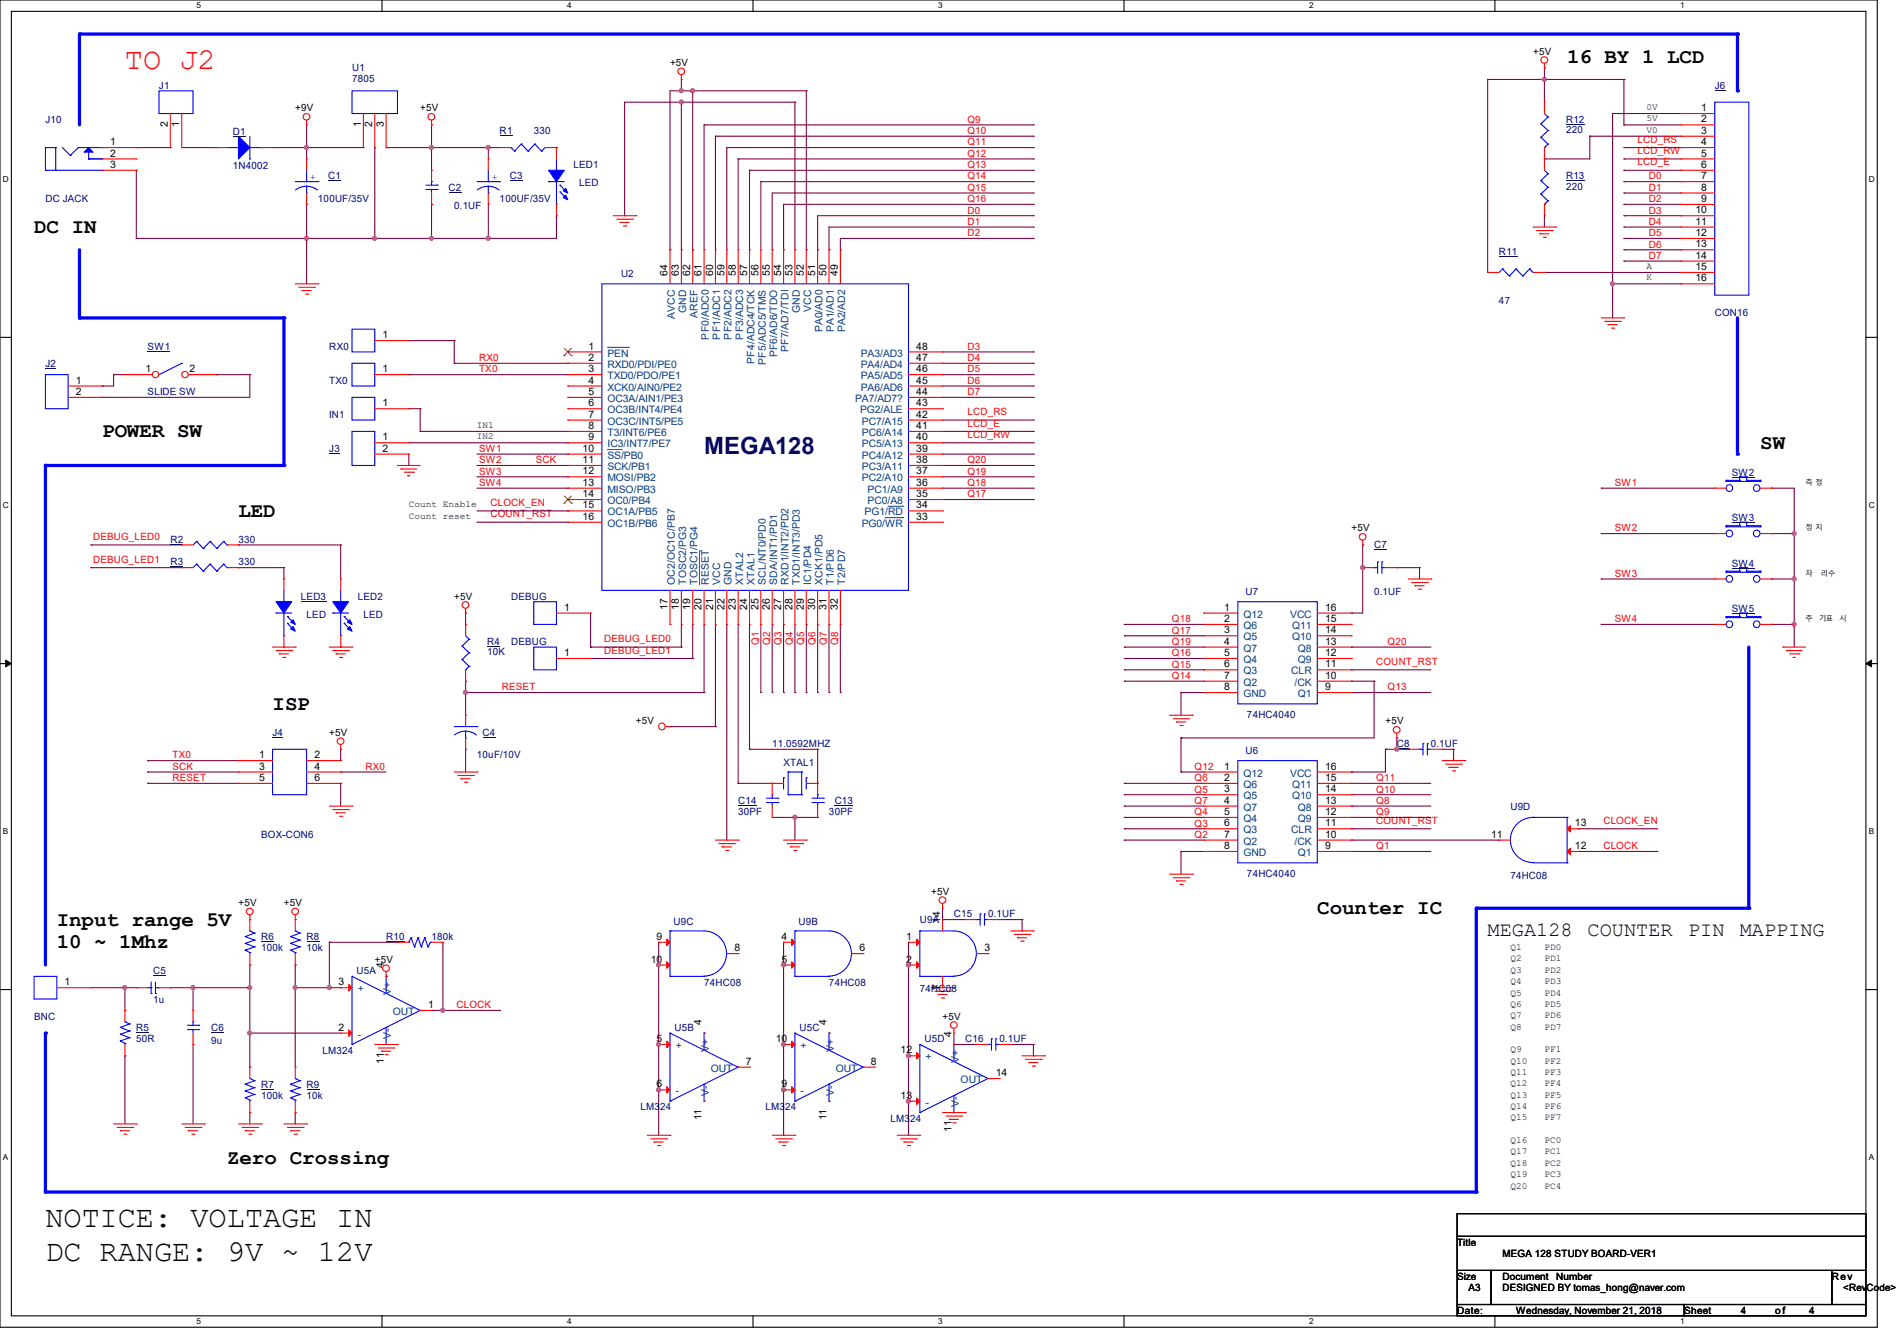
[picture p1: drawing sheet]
<svg xmlns="http://www.w3.org/2000/svg" width="297mm" height="210mm" viewBox="0 0 297 210" stroke-linecap="round" stroke-linejoin="round" font-family="sans-serif">
<defs><g id="words">
<text font-size="4.7" fill="#f00" x="19.6" y="10.8">TO J2</text>
<g font-size="4.7">
<text x="7.1" y="192.2">NOTICE: VOLTAGE IN</text>
<text x="7.1" y="197.5">DC RANGE: 9V ~ 12V</text>
</g>
<text font-size="3.7" fill="#000080" x="110.2" y="71">MEGA128</text>
<g font-size="3.3">
<text x="245.4" y="9.8">16 BY 1 LCD</text>
<text x="5.3" y="36.5">DC IN</text>
<text x="16" y="68.5">POWER SW</text>
<text x="275.6" y="70.3">SW</text>
<text x="37.3" y="80.9">LED</text>
<text x="42.7" y="111.2">ISP</text>
<text x="206.2" y="143.2">Counter IC</text>
<text x="8.9" y="148.5">10 ~ 1Mhz</text>
<text x="8.9" y="144.9">Input range 5V</text>
<text x="35.6" y="182.3">Zero Crossing</text>
</g>
<g font-size="3.2">
<text x="232.9" y="146.5">MEGA128</text>
<text x="248.6" y="146.5">COUNTER</text>
<text x="264.3" y="146.5">PIN</text>
<text x="272.4" y="146.5">MAPPING</text>
</g>
<g font-size="1.6" fill="#000080">
<text x="55.1" y="11">U1</text>
<text x="24.9" y="13.9">J1</text>
<text x="55.1" y="12.8">7805</text>
<text x="268.5" y="13.9">J6</text>
<text x="7.1" y="19.2">J10</text>
<text x="36.4" y="21.2">D1</text>
<text x="78.2" y="21">R1</text>
<text x="83.6" y="21">330</text>
<text x="245.2" y="19.2">R12</text>
<text x="245.2" y="20.8">220</text>
<text x="36.4" y="26.5">1N4002</text>
<text x="51.4" y="28.1">C1</text>
<text x="70.2" y="29.9">C2</text>
<text x="79.8" y="28.1">C3</text>
<text x="89.8" y="26.3">LED1</text>
<text x="90.7" y="29.2">LED</text>
<text x="245.2" y="28.1">R13</text>
<text x="245.2" y="29.7">220</text>
<text x="7.1" y="31.7">DC JACK</text>
<text x="49.8" y="31.7">100UF/35V</text>
<text x="71.1" y="32.7">0.1UF</text>
<text x="78.2" y="31.7">100UF/35V</text>
<text x="234.7" y="40">R11</text>
<text x="97.2" y="43.4">U2</text>
<text x="234.7" y="47.7">47</text>
<text x="268.5" y="49.4">CON16</text>
<text x="7.1" y="57.4">J2</text>
<text x="23.1" y="54.8">SW1</text>
<text x="51.6" y="54.8">RX0</text>
<text x="23.1" y="61.9">SLIDE SW</text>
<text x="51.6" y="65.4">IN1</text>
<text x="51.6" y="60.1">TX0</text>
<text x="51.6" y="70.8">J3</text>
<text x="271.1" y="74.5">SW2</text>
<text x="271.1" y="81.6">SW3</text>
<text x="26.7" y="85">R2</text>
<text x="26.7" y="88.6">R3</text>
<text x="37.3" y="85">330</text>
<text x="37.3" y="88.6">330</text>
<text x="215.1" y="85.9">C7</text>
<text x="271.1" y="88.7">SW4</text>
<text x="47.1" y="93.9">LED3</text>
<text x="56" y="93.9">LED2</text>
<text x="80" y="93.9">DEBUG</text>
<text x="195" y="93.2">U7</text>
<text x="215.1" y="93.2">0.1UF</text>
<text x="271.1" y="95.8">SW5</text>
<text x="48" y="96.7">LED</text>
<text x="56.9" y="96.7">LED</text>
<text x="76.3" y="101">R4</text>
<text x="80" y="101">DEBUG</text>
<text x="76.3" y="102.6">10K</text>
<text x="195.2" y="112.4">74HC4040</text>
<text x="42.7" y="115.2">J4</text>
<text x="74.7" y="118.8">10uF/10V</text>
<text x="75.6" y="115.2">C4</text>
<text x="120.9" y="117">11.0592MHZ</text>
<text x="195" y="118.1">U6</text>
<text x="218.7" y="117">C8</text>
<text x="224" y="117">0.1UF</text>
<text x="115.6" y="125.9">C14</text>
<text x="122.7" y="120">XTAL1</text>
<text x="130.7" y="125.9">C13</text>
<text x="40.9" y="131.2">BOX-CON6</text>
<text x="115.6" y="127.7">30PF</text>
<text x="129.8" y="127.7">30PF</text>
<text x="236.5" y="126.8">U9D</text>
<text x="195.2" y="137.3">74HC4040</text>
<text x="236.5" y="137.6">74HC08</text>
<text x="149.4" y="143.7">C15</text>
<text x="154.7" y="143.7">0.1UF</text>
<text x="40.9" y="147.2">R6</text>
<text x="40.9" y="149">100k</text>
<text x="48" y="147.2">R8</text>
<text x="48" y="149">10k</text>
<text x="60.5" y="147.2">R10</text>
<text x="67.6" y="147.2">180k</text>
<text x="105.5" y="144.9">U9C</text>
<text x="125" y="144.9">U9B</text>
<text x="144" y="144.6">U9A</text>
<text x="24" y="152.6">C5</text>
<text x="55.8" y="152.6">U5A</text>
<text x="110.2" y="154.3">74HC08</text>
<text x="129.8" y="154.3">74HC08</text>
<text x="144" y="155.4">74HC08</text>
<text x="5.3" y="159.7">BNC</text>
<text x="21.3" y="161.5">R5</text>
<text x="24" y="157">1u</text>
<text x="33.1" y="161.5">C6</text>
<text x="105.6" y="161.5">U5B</text>
<text x="125.2" y="161.5">U5C</text>
<text x="21.3" y="163.2">50R</text>
<text x="33.1" y="163.6">9u</text>
<text x="50.5" y="165">LM324</text>
<text x="144.7" y="163.2">U5D</text>
<text x="151.1" y="163.2">C16</text>
<text x="156.5" y="163.2">0.1UF</text>
<text x="40.9" y="170.3">R7</text>
<text x="40.9" y="172.1">100k</text>
<text x="48" y="170.3">R9</text>
<text x="48" y="172.1">10k</text>
<text x="100.3" y="173.9">LM324</text>
<text x="119.8" y="173.9">LM324</text>
<text x="139.4" y="175.7">LM324</text>
</g>
<g font-size="1.6">
<text x="104.9" y="10.3">+5V</text>
<text x="240" y="8.6">+5V</text>
<text x="46.2" y="17.4">+9V</text>
<text x="65.8" y="17.4">+5V</text>
<text x="266.4" y="17.4">1</text>
<text x="17.2" y="22.7">1</text>
<text x="26.3" y="19.9" transform="rotate(-90 26.3 19.9)">2</text>
<text x="28.1" y="19.9" transform="rotate(-90 28.1 19.9)">1</text>
<text x="56.5" y="19.9" transform="rotate(-90 56.5 19.9)">1</text>
<text x="58.3" y="19.9" transform="rotate(-90 58.3 19.9)">2</text>
<text x="60.1" y="19.9" transform="rotate(-90 60.1 19.9)">3</text>
<text x="266.4" y="19.2">2</text>
<text x="266.4" y="21">3</text>
<text x="266.4" y="22.7">4</text>
<text x="17.2" y="24.5">2</text>
<text x="17.2" y="26.3">3</text>
<text x="266.4" y="24.5">5</text>
<text x="266.4" y="26.3">6</text>
<text x="266.4" y="28.1">7</text>
<text x="266.4" y="29.8">8</text>
<text x="265.5" y="33.4">10</text>
<text x="265.5" y="35.2">11</text>
<text x="266.4" y="31.6">9</text>
<text x="265.5" y="37">12</text>
<text x="265.5" y="38.7">13</text>
<text x="265.5" y="40.5">14</text>
<text x="104.5" y="43.2" transform="rotate(-90 104.5 43.2)">64</text>
<text x="106.3" y="43.2" transform="rotate(-90 106.3 43.2)">63</text>
<text x="108.1" y="43.2" transform="rotate(-90 108.1 43.2)">62</text>
<text x="109.9" y="43.2" transform="rotate(-90 109.9 43.2)">61</text>
<text x="111.6" y="43.2" transform="rotate(-90 111.6 43.2)">60</text>
<text x="113.4" y="43.2" transform="rotate(-90 113.4 43.2)">59</text>
<text x="115.2" y="43.2" transform="rotate(-90 115.2 43.2)">58</text>
<text x="117" y="43.2" transform="rotate(-90 117 43.2)">57</text>
<text x="118.7" y="43.2" transform="rotate(-90 118.7 43.2)">56</text>
<text x="120.5" y="43.2" transform="rotate(-90 120.5 43.2)">55</text>
<text x="122.3" y="43.2" transform="rotate(-90 122.3 43.2)">54</text>
<text x="124.1" y="43.2" transform="rotate(-90 124.1 43.2)">53</text>
<text x="125.9" y="43.2" transform="rotate(-90 125.9 43.2)">52</text>
<text x="127.6" y="43.2" transform="rotate(-90 127.6 43.2)">51</text>
<text x="129.4" y="43.2" transform="rotate(-90 129.4 43.2)">50</text>
<text x="131.2" y="43.2" transform="rotate(-90 131.2 43.2)">49</text>
<text x="265.5" y="42.3">15</text>
<text x="265.5" y="44.1">16</text>
<text x="59.9" y="53">1</text>
<text x="22.8" y="58.3">1</text>
<text x="29.7" y="58.3">2</text>
<text x="59.9" y="58.3">1</text>
<text x="92.1" y="54.7">1</text>
<text x="92.1" y="56.5">2</text>
<text x="92.1" y="58.3">3</text>
<text x="143.5" y="54.7">48</text>
<text x="143.5" y="56.5">47</text>
<text x="143.5" y="58.3">46</text>
<text x="11.9" y="60.1">1</text>
<text x="11.9" y="61.8">2</text>
<text x="59.9" y="63.6">1</text>
<text x="92.1" y="60.1">4</text>
<text x="92.1" y="61.8">5</text>
<text x="92.1" y="63.6">6</text>
<text x="92.1" y="65.4">7</text>
<text x="143.5" y="60.1">45</text>
<text x="143.5" y="61.8">44</text>
<text x="143.5" y="63.6">43</text>
<text x="143.5" y="65.4">42</text>
<text x="59.9" y="69">1</text>
<text x="59.9" y="70.7">2</text>
<text x="91.2" y="70.7">10</text>
<text x="92.1" y="67.2">8</text>
<text x="92.1" y="69">9</text>
<text x="143.5" y="67.2">41</text>
<text x="143.5" y="69">40</text>
<text x="143.5" y="70.7">39</text>
<text x="91.2" y="72.5">11</text>
<text x="91.2" y="74.3">12</text>
<text x="91.2" y="76.1">13</text>
<text x="91.2" y="77.9">14</text>
<text x="143.5" y="72.5">38</text>
<text x="143.5" y="74.3">37</text>
<text x="143.5" y="76.1">36</text>
<text x="143.5" y="77.9">35</text>
<text x="91.2" y="79.6">15</text>
<text x="91.2" y="81.4">16</text>
<text x="143.5" y="79.6">34</text>
<text x="143.5" y="81.4">33</text>
<text x="211.6" y="83.2">+5V</text>
<text x="71.1" y="93.9">+5V</text>
<text x="88.3" y="95.6">1</text>
<text x="104.5" y="95.5" transform="rotate(-90 104.5 95.5)">17</text>
<text x="106.3" y="95.5" transform="rotate(-90 106.3 95.5)">18</text>
<text x="108.1" y="95.5" transform="rotate(-90 108.1 95.5)">19</text>
<text x="109.9" y="95.5" transform="rotate(-90 109.9 95.5)">20</text>
<text x="111.6" y="95.5" transform="rotate(-90 111.6 95.5)">21</text>
<text x="113.4" y="95.5" transform="rotate(-90 113.4 95.5)">22</text>
<text x="115.2" y="95.5" transform="rotate(-90 115.2 95.5)">23</text>
<text x="117" y="95.5" transform="rotate(-90 117 95.5)">24</text>
<text x="118.7" y="95.5" transform="rotate(-90 118.7 95.5)">25</text>
<text x="120.5" y="95.5" transform="rotate(-90 120.5 95.5)">26</text>
<text x="122.3" y="95.5" transform="rotate(-90 122.3 95.5)">27</text>
<text x="124.1" y="95.5" transform="rotate(-90 124.1 95.5)">28</text>
<text x="125.9" y="95.5" transform="rotate(-90 125.9 95.5)">29</text>
<text x="127.6" y="95.5" transform="rotate(-90 127.6 95.5)">30</text>
<text x="129.4" y="95.5" transform="rotate(-90 129.4 95.5)">31</text>
<text x="131.2" y="95.5" transform="rotate(-90 131.2 95.5)">32</text>
<text x="191.7" y="95.6">1</text>
<text x="207.5" y="95.6">16</text>
<text x="191.7" y="97.4">2</text>
<text x="191.7" y="99.2">3</text>
<text x="191.7" y="101">4</text>
<text x="207.5" y="101">13</text>
<text x="207.5" y="99.2">14</text>
<text x="207.5" y="97.4">15</text>
<text x="88.3" y="102.7">1</text>
<text x="191.7" y="102.7">5</text>
<text x="191.7" y="104.5">6</text>
<text x="191.7" y="106.3">7</text>
<text x="207.5" y="106.3">10</text>
<text x="207.5" y="104.5">11</text>
<text x="207.5" y="102.7">12</text>
<text x="99.6" y="113.5">+5V</text>
<text x="191.7" y="108.1">8</text>
<text x="207.5" y="108.1">9</text>
<text x="216.9" y="113.5">+5V</text>
<text x="40.6" y="118.7">1</text>
<text x="49.2" y="118.7">2</text>
<text x="51.6" y="115.2">+5V</text>
<text x="40.6" y="120.5">3</text>
<text x="40.6" y="122.3">5</text>
<text x="49.2" y="120.5">4</text>
<text x="49.2" y="122.3">6</text>
<text x="191.7" y="120.5">1</text>
<text x="191.7" y="122.3">2</text>
<text x="191.7" y="124.1">3</text>
<text x="191.7" y="125.9">4</text>
<text x="207.5" y="125.9">13</text>
<text x="207.5" y="124.1">14</text>
<text x="207.5" y="122.3">15</text>
<text x="207.5" y="120.5">16</text>
<text x="191.7" y="127.6">5</text>
<text x="191.7" y="129.4">6</text>
<text x="191.7" y="131.2">7</text>
<text x="207.5" y="131.2">10</text>
<text x="207.5" y="129.4">11</text>
<text x="207.5" y="127.6">12</text>
<text x="233.5" y="131.2">11</text>
<text x="246.6" y="129.4">13</text>
<text x="191.7" y="133">8</text>
<text x="207.5" y="133">9</text>
<text x="246.6" y="133">12</text>
<text x="37.3" y="141.9">+5V</text>
<text x="44.4" y="141.9">+5V</text>
<text x="145.8" y="140.1">+5V</text>
<text x="102.8" y="147.2">9</text>
<text x="115" y="149">8</text>
<text x="122.3" y="147.2">4</text>
<text x="134.6" y="149">6</text>
<text x="141.9" y="147.2">1</text>
<text x="147.2" y="144.6" transform="rotate(-90 147.2 144.6)">14</text>
<text x="154.1" y="149">3</text>
<text x="10.1" y="154.3">1</text>
<text x="53" y="154.3">3</text>
<text x="58.7" y="150.8">+5V</text>
<text x="60.1" y="151.7" transform="rotate(-90 60.1 151.7)">4</text>
<text x="101.9" y="150.8">10</text>
<text x="122.3" y="150.8">5</text>
<text x="141.9" y="150.8">2</text>
<text x="147.2" y="155" transform="rotate(-90 147.2 155)">7</text>
<text x="53" y="161.4">2</text>
<text x="67" y="157.9">1</text>
<text x="109.9" y="160.6" transform="rotate(-90 109.9 160.6)">4</text>
<text x="129.4" y="160.6" transform="rotate(-90 129.4 160.6)">4</text>
<text x="147.6" y="159.7">+5V</text>
<text x="60.1" y="166.6" transform="rotate(-90 60.1 166.6)">11</text>
<text x="102.8" y="163.2">5</text>
<text x="116.8" y="166.8">7</text>
<text x="121.5" y="163.2">10</text>
<text x="136.4" y="166.8">8</text>
<text x="141" y="165">12</text>
<text x="149" y="162.3" transform="rotate(-90 149 162.3)">4</text>
<text x="102.8" y="170.3">6</text>
<text x="122.3" y="170.3">9</text>
<text x="141" y="172.1">13</text>
<text x="155.9" y="168.5">14</text>
<text x="109.9" y="175.5" transform="rotate(-90 109.9 175.5)">11</text>
<text x="129.4" y="175.5" transform="rotate(-90 129.4 175.5)">11</text>
<text x="149" y="177.2" transform="rotate(-90 149 177.2)">11</text>
<text x="228.1" y="195.1">Title</text>
<text x="235.2" y="196.8">MEGA 128 STUDY BOARD-VER1</text>
<text x="228.1" y="200.4">Size</text>
<text x="229.9" y="202.2">A3</text>
<text x="235.2" y="200.4">Document</text>
<text x="235.2" y="202.2">DESIGNED BY tomas_hong@naver.com</text>
<text x="243.7" y="200.4">Number</text>
<text x="286.8" y="200.4">Rev</text>
<text x="288.6" y="202.2">&lt;RevCode&gt;</text>
<text x="228.1" y="205.7">Date:</text>
<text x="237.4" y="205.7">Wednesday, November 21, 2018</text>
<text x="263.7" y="205.7">Sheet</text>
<text x="272.6" y="205.7">4</text>
<text x="277.9" y="205.7">o f</text>
<text x="283.2" y="205.7">4</text>
</g>
<g font-size="1.6" fill="#f00">
<text x="151.5" y="22.8">Q11</text>
<text x="151.5" y="21">Q10</text>
<text x="151.5" y="19.2">Q9</text>
<text x="256.4" y="22.4">LCD_RS</text>
<text x="151.5" y="29.9">Q15</text>
<text x="151.5" y="26.3">Q13</text>
<text x="151.5" y="28.1">Q14</text>
<text x="151.5" y="24.6">Q12</text>
<text x="256.4" y="24.1">LCD_RW</text>
<text x="256.4" y="25.9">LCD_E</text>
<text x="258.1" y="28.1">D0</text>
<text x="258.1" y="29.9">D1</text>
<text x="151.5" y="35.2">D1</text>
<text x="151.5" y="33.4">D0</text>
<text x="151.5" y="31.7">Q16</text>
<text x="258.1" y="35.2">D4</text>
<text x="258.1" y="31.7">D2</text>
<text x="258.1" y="33.4">D3</text>
<text x="151.5" y="37">D2</text>
<text x="258.1" y="38.8">D6</text>
<text x="258.1" y="40.6">D7</text>
<text x="258.1" y="37">D5</text>
<text x="75" y="58.3">TX0</text>
<text x="75" y="56.6">RX0</text>
<text x="151.5" y="56.6">D4</text>
<text x="151.5" y="58.3">D5</text>
<text x="151.5" y="54.8">D3</text>
<text x="151.5" y="60.1">D6</text>
<text x="151.5" y="61.9">D7</text>
<text x="151.5" y="65">LCD_RS</text>
<text x="75" y="70.8">SW1</text>
<text x="151.5" y="66.8">LCD_E</text>
<text x="151.5" y="68.6">LCD_RW</text>
<text x="75" y="72.6">SW2</text>
<text x="75" y="74.3">SW3</text>
<text x="75" y="76.1">SW4</text>
<text x="83.9" y="72.6">SCK</text>
<text x="151.5" y="72.6">Q20</text>
<text x="151.5" y="74.3">Q19</text>
<text x="151.5" y="76.1">Q18</text>
<text x="151.5" y="77.9">Q17</text>
<text x="252.8" y="76.1">SW1</text>
<text x="76.8" y="81">COUNT_RST</text>
<text x="76.8" y="79.2">CLOCK_EN</text>
<text x="252.8" y="83.2">SW2</text>
<text x="14.6" y="84.6">DEBUG_LED0</text>
<text x="14.6" y="88.1">DEBUG_LED1</text>
<text x="252.8" y="90.3">SW3</text>
<text x="94.6" y="100.6">DEBUG_LED0</text>
<text x="118.8" y="101" transform="rotate(-90 118.8 101)">Q1</text>
<text x="120.6" y="101" transform="rotate(-90 120.6 101)">Q2</text>
<text x="122.3" y="101" transform="rotate(-90 122.3 101)">Q3</text>
<text x="124.1" y="101" transform="rotate(-90 124.1 101)">Q4</text>
<text x="125.9" y="101" transform="rotate(-90 125.9 101)">Q5</text>
<text x="127.7" y="101" transform="rotate(-90 127.7 101)">Q6</text>
<text x="129.5" y="101" transform="rotate(-90 129.5 101)">Q7</text>
<text x="131.2" y="101" transform="rotate(-90 131.2 101)">Q8</text>
<text x="183.5" y="101">Q19</text>
<text x="183.5" y="99.2">Q17</text>
<text x="183.5" y="97.4">Q18</text>
<text x="217.3" y="101">Q20</text>
<text x="252.8" y="97.4">SW4</text>
<text x="94.6" y="102.4">DEBUG_LED1</text>
<text x="183.5" y="102.8">Q16</text>
<text x="183.5" y="104.6">Q15</text>
<text x="183.5" y="106.3">Q14</text>
<text x="215.5" y="104.1">COUNT_RST</text>
<text x="78.6" y="108.1">RESET</text>
<text x="217.3" y="108.1">Q13</text>
<text x="27" y="118.8">TX0</text>
<text x="27" y="120.6">SCK</text>
<text x="27" y="122.3">RESET</text>
<text x="57.2" y="120.6">RX0</text>
<text x="187" y="120.6">Q12</text>
<text x="187" y="125.9">Q7</text>
<text x="187" y="124.1">Q5</text>
<text x="187" y="122.3">Q6</text>
<text x="215.5" y="122.3">Q11</text>
<text x="215.5" y="124.1">Q10</text>
<text x="215.5" y="125.9">Q8</text>
<text x="187" y="131.2">Q2</text>
<text x="187" y="129.5">Q3</text>
<text x="187" y="127.7">Q4</text>
<text x="215.5" y="129">COUNT_RST</text>
<text x="215.5" y="127.7">Q9</text>
<text x="251" y="129">CLOCK_EN</text>
<text x="215.5" y="133">Q1</text>
<text x="251" y="133">CLOCK</text>
<text x="71.5" y="157.9">CLOCK</text>
</g>
<g font-size="1.6" fill="#004080">
<text x="105.7" y="49.9" transform="rotate(-90 105.7 49.9)">AVCC</text>
<text x="107.4" y="49" transform="rotate(-90 107.4 49)">GND</text>
<text x="109.2" y="49.7" transform="rotate(-90 109.2 49.7)">AREF</text>
<text x="111" y="53.2" transform="rotate(-90 111 53.2)">PF0/ADC0</text>
<text x="112.8" y="53.2" transform="rotate(-90 112.8 53.2)">PF1/ADC1</text>
<text x="114.6" y="53.2" transform="rotate(-90 114.6 53.2)">PF2/ADC2</text>
<text x="116.3" y="53.2" transform="rotate(-90 116.3 53.2)">PF3/ADC3</text>
<text x="125.2" y="49" transform="rotate(-90 125.2 49)">GND</text>
<text x="127" y="48.8" transform="rotate(-90 127 48.8)">VCC</text>
<text x="128.8" y="52.1" transform="rotate(-90 128.8 52.1)">PA0/AD0</text>
<text x="130.6" y="52.1" transform="rotate(-90 130.6 52.1)">PA1/AD1</text>
<text x="132.3" y="52.1" transform="rotate(-90 132.3 52.1)">PA2/AD2</text>
<text x="95.1" y="55.8">PEN</text>
<text x="95.1" y="57.6">RXD0/PDI/PE0</text>
<text x="95.1" y="59.4">TXD0/PDO/PE1</text>
<text x="118.1" y="56.9" transform="rotate(-90 118.1 56.9)">PF4/ADC4/TCK</text>
<text x="119.9" y="57.1" transform="rotate(-90 119.9 57.1)">PF5/ADC5/TMS</text>
<text x="121.7" y="55.9" transform="rotate(-90 121.7 55.9)">PF6/AD6/TDO</text>
<text x="123.4" y="55.1" transform="rotate(-90 123.4 55.1)">PF7/AD7/TDI</text>
<text x="134.8" y="55.8">PA3/AD3</text>
<text x="134.8" y="57.6">PA4/AD4</text>
<text x="134.8" y="59.4">PA5/AD5</text>
<text x="95.1" y="61.2">XCK0/AIN0/PE2</text>
<text x="95.1" y="63">OC3A/AIN1/PE3</text>
<text x="95.1" y="64.7">OC3B/INT4/PE4</text>
<text x="133.9" y="63">PA7/AD7?</text>
<text x="134.7" y="64.7">PG2/ALE</text>
<text x="134.8" y="61.2">PA6/AD6</text>
<text x="95.1" y="66.5">OC3C/INT5/PE5</text>
<text x="95.1" y="68.3">T3/INT6/PE6</text>
<text x="95.1" y="70.1">IC3/INT7/PE7</text>
<text x="95.1" y="71.8">SS/PB0</text>
<text x="135" y="66.5">PC7/A15</text>
<text x="135" y="68.3">PC6/A14</text>
<text x="135" y="70.1">PC5/A13</text>
<text x="135" y="71.8">PC4/A12</text>
<text x="95.1" y="73.6">SCK/PB1</text>
<text x="95.1" y="75.4">MOSI/PB2</text>
<text x="95.1" y="77.2">MISO/PB3</text>
<text x="135" y="73.6">PC3/A11</text>
<text x="135" y="75.4">PC2/A10</text>
<text x="135.8" y="77.2">PC1/A9</text>
<text x="95.1" y="79">OC0/PB4</text>
<text x="95.1" y="80.7">OC1A/PB5</text>
<text x="95.1" y="82.5">OC1B/PB6</text>
<text x="134.9" y="82.5">PG0/WR</text>
<text x="135.4" y="80.7">PG1/RD</text>
<text x="135.8" y="79">PC0/A8</text>
<text x="105.7" y="91.6" transform="rotate(-90 105.7 91.6)">OC2/OC1C/PB7</text>
<text x="107.4" y="91.6" transform="rotate(-90 107.4 91.6)">TOSC2/PG3</text>
<text x="109.2" y="91.6" transform="rotate(-90 109.2 91.6)">TOSC1/PG4</text>
<text x="111" y="91.6" transform="rotate(-90 111 91.6)">RESET</text>
<text x="112.8" y="91.6" transform="rotate(-90 112.8 91.6)">VCC</text>
<text x="114.6" y="91.6" transform="rotate(-90 114.6 91.6)">GND</text>
<text x="116.3" y="91.6" transform="rotate(-90 116.3 91.6)">XTAL2</text>
<text x="118.1" y="91.6" transform="rotate(-90 118.1 91.6)">XTAL1</text>
<text x="119.9" y="91.6" transform="rotate(-90 119.9 91.6)">SCL/NT0/PD0</text>
<text x="121.7" y="91.6" transform="rotate(-90 121.7 91.6)">SDA/INT1/PD1</text>
<text x="123.4" y="91.6" transform="rotate(-90 123.4 91.6)">RXD1/INT2/PD2</text>
<text x="125.2" y="91.6" transform="rotate(-90 125.2 91.6)">TXD1/INT3/PD3</text>
<text x="127" y="91.6" transform="rotate(-90 127 91.6)">IC1/PD4</text>
<text x="128.8" y="91.6" transform="rotate(-90 128.8 91.6)">XCK1/PD5</text>
<text x="130.6" y="91.6" transform="rotate(-90 130.6 91.6)">T1/PD6</text>
<text x="132.3" y="91.6" transform="rotate(-90 132.3 91.6)">T2/PD7</text>
<text x="194.7" y="96.7">Q12</text>
<text x="194.7" y="98.5">Q6</text>
<text x="194.7" y="100.3">Q5</text>
<text x="202" y="96.7">VCC</text>
<text x="202.3" y="100.3">Q10</text>
<text x="202.3" y="98.5">Q11</text>
<text x="194.7" y="102.1">Q7</text>
<text x="194.7" y="103.8">Q4</text>
<text x="194.7" y="105.6">Q3</text>
<text x="194.7" y="107.4">Q2</text>
<text x="202.2" y="105.6">CLR</text>
<text x="202.7" y="107.4">/CK</text>
<text x="203.2" y="103.8">Q9</text>
<text x="203.2" y="102.1">Q8</text>
<text x="194.7" y="109.2">GND</text>
<text x="203.2" y="109.2">Q1</text>
<text x="194.7" y="121.6">Q12</text>
<text x="194.7" y="123.4">Q6</text>
<text x="194.7" y="125.2">Q5</text>
<text x="202" y="121.6">VCC</text>
<text x="202.3" y="125.2">Q10</text>
<text x="202.3" y="123.4">Q11</text>
<text x="194.7" y="127">Q7</text>
<text x="194.7" y="128.7">Q4</text>
<text x="194.7" y="130.5">Q3</text>
<text x="202.2" y="130.5">CLR</text>
<text x="203.2" y="128.7">Q9</text>
<text x="203.2" y="127">Q8</text>
<text x="194.7" y="132.3">Q2</text>
<text x="194.7" y="134.1">GND</text>
<text x="202.7" y="132.3">/CK</text>
<text x="203.2" y="134.1">Q1</text>
<text x="56" y="155.4">+</text>
<text x="61.2" y="155.9" transform="rotate(-90 61.2 155.9)">V+</text>
<text x="61.5" y="159">OUT</text>
<text x="56" y="162.5">-</text>
<text x="61.2" y="162.7" transform="rotate(-90 61.2 162.7)">V-</text>
<text x="105.8" y="164.3">+</text>
<text x="111" y="164.8" transform="rotate(-90 111 164.8)">V+</text>
<text x="111.3" y="167.9">OUT</text>
<text x="125.3" y="164.3">+</text>
<text x="130.6" y="164.8" transform="rotate(-90 130.6 164.8)">V+</text>
<text x="130.8" y="167.9">OUT</text>
<text x="144.9" y="166.1">+</text>
<text x="150.1" y="166.5" transform="rotate(-90 150.1 166.5)">V+</text>
<text x="105.8" y="171.4">-</text>
<text x="111" y="171.6" transform="rotate(-90 111 171.6)">V-</text>
<text x="125.3" y="171.4">-</text>
<text x="130.6" y="171.6" transform="rotate(-90 130.6 171.6)">V-</text>
<text x="144.9" y="173.2">-</text>
<text x="150.1" y="173.4" transform="rotate(-90 150.1 173.4)">V-</text>
<text x="150.4" y="169.6">OUT</text>
</g>
<g font-size="1.5">
<text x="257.8" y="17.2">0V</text>
<text x="257.8" y="19">5V</text>
<text x="257.8" y="20.8">V0</text>
<text x="257.8" y="42.1">A</text>
<text x="257.8" y="43.9">K</text>
<text x="74.7" y="68.8">IN2</text>
<text x="74.7" y="67">IN1</text>
<text x="64" y="81.2">Count reset</text>
<text x="64" y="79.5">Count Enable</text>
<text x="236.5" y="148.8">Q1</text>
<text x="241.8" y="148.8">PD0</text>
<text x="236.5" y="150.6">Q2</text>
<text x="236.5" y="152.4">Q3</text>
<text x="236.5" y="154.1">Q4</text>
<text x="236.5" y="155.9">Q5</text>
<text x="241.8" y="150.6">PD1</text>
<text x="241.8" y="152.4">PD2</text>
<text x="241.8" y="154.1">PD3</text>
<text x="241.8" y="155.9">PD4</text>
<text x="236.5" y="157.7">Q6</text>
<text x="236.5" y="161.2">Q8</text>
<text x="236.5" y="159.5">Q7</text>
<text x="241.8" y="157.7">PD5</text>
<text x="241.8" y="159.5">PD6</text>
<text x="241.8" y="161.2">PD7</text>
<text x="236.5" y="164.8">Q9</text>
<text x="236.5" y="166.6">Q10</text>
<text x="241.8" y="164.8">PF1</text>
<text x="241.8" y="166.6">PF2</text>
<text x="236.5" y="168.4">Q11</text>
<text x="236.5" y="170.1">Q12</text>
<text x="236.5" y="173.7">Q14</text>
<text x="236.5" y="171.9">Q13</text>
<text x="241.8" y="168.4">PF3</text>
<text x="241.8" y="170.1">PF4</text>
<text x="241.8" y="171.9">PF5</text>
<text x="241.8" y="173.7">PF6</text>
<text x="236.5" y="175.5">Q15</text>
<text x="236.5" y="179">Q16</text>
<text x="241.8" y="179">PC0</text>
<text x="241.8" y="175.5">PF7</text>
<text x="236.5" y="180.8">Q17</text>
<text x="236.5" y="182.6">Q18</text>
<text x="236.5" y="184.4">Q19</text>
<text x="241.8" y="180.8">PC1</text>
<text x="241.8" y="182.6">PC2</text>
<text x="241.8" y="184.4">PC3</text>
<text x="236.5" y="186.1">Q20</text>
<text x="241.8" y="186.1">PC4</text>
</g>
<g font-size="1.5" fill="#00f">
<text x="48.6" y="28.2">+</text>
<text x="77" y="28.2">+</text>
</g>
<g font-size="1.3">
<text x="30.8" y="1.3">5</text>
<text x="88.8" y="1.3">4</text>
<text x="146.9" y="1.3">3</text>
<text x="205" y="1.3">2</text>
<text x="263.1" y="1.3">1</text>
<text x=".5" y="28.4">D</text>
<text x="292.6" y="28.4">D</text>
<text x=".5" y="79.5">C</text>
<text x="292.6" y="79.5">C</text>
<text x=".5" y="130.6">B</text>
<text x="292.6" y="130.6">B</text>
<text x=".5" y="181.7">A</text>
<text x="292.6" y="181.7">A</text>
<text x="30.8" y="207.4">5</text>
<text x="88.8" y="207.4">4</text>
<text x="146.9" y="207.4">3</text>
<text x="205" y="207.4">2</text>
<text x="263.1" y="207.4">1</text>
</g>
<g font-size="1.1">
<text x="282.7" y="75.9">측 정</text>
<text x="282.7" y="83.1">정 지</text>
<text x="282.7" y="90.2">자</text>
<text x="285.1" y="90.2">리수</text>
<text x="282.7" y="97.3">주</text>
<text x="284.8" y="97.3">기표</text>
<text x="288" y="97.3">시</text>
</g>
</g></defs>
<path d="M0 0h293.9v207.9h-293.9zM1.8 1.8h290.3v204.3h-290.3z" fill="none" stroke="#000" stroke-width=".17"/>
<g fill="#fff">
<path d="M30.8 .2h.7v1.4h-.7z"/>
<path d="M30.8 206.2h.7v1.4h-.7z"/>
</g>
<path d="M59.8 0v1.8M59.8 206.1v1.8" fill="none" stroke="#000" stroke-width=".17"/>
<g fill="#fff">
<path d="M88.8 .2h.7v1.4h-.7z"/>
<path d="M88.8 206.2h.7v1.4h-.7z"/>
</g>
<path d="M117.9 0v1.8M117.9 206.1v1.8" fill="none" stroke="#000" stroke-width=".17"/>
<g fill="#fff">
<path d="M146.9 .2h.7v1.4h-.7z"/>
<path d="M146.9 206.2h.7v1.4h-.7z"/>
</g>
<path d="M176 0v1.8M176 206.1v1.8" fill="none" stroke="#000" stroke-width=".17"/>
<g fill="#fff">
<path d="M205 .2h.7v1.4h-.7z"/>
<path d="M205 206.2h.7v1.4h-.7z"/>
</g>
<path d="M234.1 0v1.8M234.1 206.1v1.8" fill="none" stroke="#000" stroke-width=".17"/>
<g fill="#fff">
<path d="M263.1 .2h.6v1.4h-.6z"/>
<path d="M263.1 206.2h.6v1.4h-.6z"/>
<path d="M.5 27.3h.9v1.4h-.9z"/>
<path d="M292.6 27.3h.9v1.4h-.9z"/>
<path d="M.5 78.4h.9v1.4h-.9z"/>
<path d="M292.6 78.4h.9v1.4h-.9z"/>
</g>
<path d="M0 52.8h1.8M292.1 52.8h1.8" fill="none" stroke="#000" stroke-width=".17"/>
<g fill="#fff">
<path d="M.5 129.5h.8v1.4h-.8z"/>
<path d="M292.6 129.5h.8v1.4h-.8z"/>
</g>
<path d="M0 103.9h1.8M292.1 103.9h1.8" fill="none" stroke="#000" stroke-width=".17"/>
<path d="M.9 103.4l.9 .5-.9 .5zM292.1 103.9l.9-.5v1z" fill="#000" stroke="#000" stroke-width=".16"/>
<g fill="#fff">
<path d="M.5 180.5h.8v1.4h-.8z"/>
<path d="M292.6 180.5h.8v1.4h-.8z"/>
</g>
<path d="M0 155h1.8M292.1 155h1.8" fill="none" stroke="#000" stroke-width=".17"/>
<path d="M12.4 5.3v14.3" fill="none" stroke="#00f" stroke-width=".51"/>
<circle cx="12.4" cy="5.3" r=".25" fill="#00f"/>
<path d="M12.4 5.3h259.6" fill="none" stroke="#00f" stroke-width=".51"/>
<circle cx="272" cy="5.3" r=".25" fill="#00f"/>
<path d="M272 5.3v8.9" fill="none" stroke="#00f" stroke-width=".51"/>
<circle cx="272" cy="14.2" r=".25" fill="#00f"/>
<path d="M272 49.8v21.3" fill="none" stroke="#00f" stroke-width=".51"/>
<circle cx="272" cy="71.1" r=".25" fill="#00f"/>
<path d="M273.8 101.3v40.9" fill="none" stroke="#00f" stroke-width=".51"/>
<circle cx="273.8" cy="142.2" r=".25" fill="#00f"/>
<path d="M231.1 142.2h42.7" fill="none" stroke="#00f" stroke-width=".51"/>
<circle cx="231.1" cy="142.2" r=".25" fill="#00f"/>
<path d="M231.1 142.2v44.5" fill="none" stroke="#00f" stroke-width=".51"/>
<circle cx="231.1" cy="186.7" r=".25" fill="#00f"/>
<path d="M7.1 186.7h224" fill="none" stroke="#00f" stroke-width=".51"/>
<circle cx="7.1" cy="186.7" r=".25" fill="#00f"/>
<path d="M7.1 161.8v24.9" fill="none" stroke="#00f" stroke-width=".51"/>
<circle cx="7.1" cy="161.8" r=".25" fill="#00f"/>
<path d="M7.1 72.9v78.2" fill="none" stroke="#00f" stroke-width=".51"/>
<circle cx="7.1" cy="72.9" r=".25" fill="#00f"/>
<path d="M7.1 72.9h37.3" fill="none" stroke="#00f" stroke-width=".51"/>
<circle cx="44.5" cy="72.9" r=".25" fill="#00f"/>
<path d="M44.4 49.8v23.1" fill="none" stroke="#00f" stroke-width=".51"/>
<circle cx="44.5" cy="49.8" r=".25" fill="#00f"/>
<path d="M12.4 49.8h32" fill="none" stroke="#00f" stroke-width=".51"/>
<circle cx="12.4" cy="49.8" r=".25" fill="#00f"/>
<path d="M12.4 39.1v10.7" fill="none" stroke="#00f" stroke-width=".51"/>
<circle cx="12.4" cy="49.8" r=".25" fill="#00f"/>
<g fill="none" stroke="#800040" stroke-width=".17">
<path d="M48 19.6h.1M48 19.6v5.3M67.6 19.6h.1M67.6 19.6v7.1M106.7 16h.1M106.7 14.2h.1M106.7 12.4v1.8M106.7 16v23.1M108.5 14.2h.1M108.5 14.2v24.9M110.2 19.6h.1M110.2 19.6v19.5"/>
<path d="M110.2 19.6h51.6M124.5 16h.1M124.5 16v23.1M124.5 16h-26.7v17.8M126.2 14.2h.1M126.2 14.2h-21.3v24.9M126.2 14.2v24.9M161.8 19.6h.1M232.9 12.4h.1M232.9 12.4h21.4M232.9 12.4v30.3M241.8 10.7h.1"/>
<path d="M241.8 12.4h.1M241.8 10.7v5.3M252.5 17.8h.1M252.5 17.8v32M252.5 17.8h10.6M254.3 19.6h.1M254.3 12.4h.1M254.3 19.6h8.8M254.3 12.4v7.2M21.3 37.3h.1M21.3 26.7h.1M21.3 26.7v10.6"/>
<path d="M21.3 23.1h5.4M26.7 23.1h.1M28.4 23.1h5.4M33.8 23.1h.1M42.7 23.1h14.2M48 37.3h.1M48 23.1h.1M48 32v12.4M58.7 23.1h.1M58.7 37.3h.1M58.7 23.1v14.2M60.5 23.1h.1"/>
<path d="M60.5 23.1h17.7M67.6 23.1h.1M67.6 32h.1M67.6 37.3h.1M67.6 32v5.3M76.5 23.1h.1M76.5 37.3h.1M76.5 23.1v1.8M76.5 32v5.3M87.1 33.8h.1M87.1 33.8v3.5h-65.8M97.8 33.8h.1"/>
<path d="M104.9 39.1h.1M106.7 39.1h.1M108.5 39.1h.1M112 21.3h.1M112 21.3v17.8M112 21.3h49.8M113.8 23.1h.1M113.8 23.1v16M113.8 23.1h48M115.6 24.9h.1M115.6 24.9v14.2M115.6 24.9h46.2"/>
<path d="M117.3 26.7h.1M117.3 26.7v12.4M117.3 26.7h44.5M119.1 28.4h.1M119.1 28.4h42.7M119.1 28.4v10.7M120.9 39.1h.1M122.7 39.1h.1M124.5 39.1h.1M126.2 39.1h.1M128 39.1h.1M129.8 39.1h.1"/>
<path d="M131.6 39.1h.1M161.8 37.3h.1M161.8 35.6h.1M161.8 33.8h.1M161.8 30.2h.1M161.8 32h.1M161.8 26.7h.1M161.8 28.4h.1M161.8 24.9h.1M161.8 23.1h.1M161.8 21.3h.1M161.8 33.8h-33.8v5.3"/>
<path d="M161.8 37.3h-30.2v1.8M161.8 32h-39.1v7.1M161.8 35.6h-32v3.5M161.8 30.2h-40.9v8.9M241.8 33.8h.1M241.8 24.9h.1M241.8 33.8v1.8M248.9 21.3h.1M248.9 21.3v3.6h-7.1M248.9 21.3h14.2M254.3 28.4h.1M254.3 24.9h.1"/>
<path d="M254.3 26.7h.1M254.3 30.2h.1M254.3 35.6h.1M254.3 32h.1M254.3 33.8h.1M254.3 39.1h.1M254.3 37.3h.1M254.3 23.1h.1M254.3 37.3h8.8M254.3 35.6h8.8M254.3 33.8h8.8M254.3 23.1h8.8"/>
<path d="M254.3 28.4h8.8M254.3 24.9h8.8M254.3 26.7h8.8M254.3 30.2h8.8M254.3 32h8.8M254.3 39.1h8.8M17.8 58.7h.1M17.8 58.7v1.8h-1.8M17.8 58.7h1.8M33.8 58.7h.1M33.8 58.7h5.3M39.1 58.7h.1"/>
<path d="M39.1 58.7v3.5h-23.1M64 53.3h7.1M64 58.7h24.9M71.1 53.3h.1M71.1 56.9h.1M71.1 56.9h17.8M71.1 53.3v3.6M88.9 58.7h.1M88.9 56.9h.1M147.6 56.9h14.2M147.6 58.7h14.2M147.6 55.1h14.2"/>
<path d="M161.8 56.9h.1M161.8 58.7h.1M161.8 55.1h.1M241.8 42.7h.1M241.8 42.7h21.3M252.5 44.4h.1M252.5 44.4h10.6M254.3 40.9h.1M254.3 40.9h8.8M16 62.2h.1M16 60.5h.1M64 72.9h.1"/>
<path d="M64 64h1.8M64 71.1v1.8M64 69.3h24.9M65.8 64h.1M65.8 67.6h.1M65.8 64v3.6M65.8 67.6h23.1M74.7 72.9h14.2M74.7 74.7h14.2M74.7 71.1h14.2M74.7 76.5h14.2M88.9 69.3h.1"/>
<path d="M88.9 72.9h.1M88.9 67.6h.1M88.9 74.7h.1M88.9 71.1h.1M88.9 76.5h.1M147.6 60.5h14.2M147.6 69.3h14.2M147.6 72.9h14.2M147.6 67.6h14.2M147.6 62.2h14.2M147.6 74.7h14.2M147.6 71.1h14.2"/>
<path d="M147.6 76.5h14.2M147.6 65.8h14.2M147.6 78.2h14.2M161.8 60.5h.1M161.8 62.2h.1M161.8 65.8h.1M161.8 67.6h.1M161.8 69.3h.1M161.8 71.1h.1M161.8 72.9h.1M161.8 74.7h.1M161.8 76.5h.1"/>
<path d="M161.8 78.2h.1M250.7 76.5h.1M250.7 76.5h17.8M277.4 76.5h.1M277.4 76.5h3.5v24.8M14.2 85.3h.1M14.2 88.9h.1M14.2 85.3h14.2M14.2 88.9h14.2M37.3 85.3h.1M37.3 88.9h.1M37.3 85.3h16"/>
<path d="M37.3 88.9h7.1M44.4 88.9h.1M44.4 88.9v1.8M53.3 85.3h.1M53.3 85.3v5.4M72.9 96h.1M72.9 96v1.8M74.7 81.8h14.2M74.7 80h14.2M88.9 81.8h.1M88.9 80h.1M92.5 96v5.3"/>
<path d="M106.7 97.8v3.5M108.5 97.8v5.3M110.2 97.8v10.7M112 97.8v16M113.8 97.8v33.8M115.6 97.8v24.9M117.3 97.8v19.5M119.1 97.8v10.7M120.9 97.8v10.7M122.7 97.8v10.7M124.5 97.8v10.7M126.2 97.8v10.7"/>
<path d="M128 97.8v10.7M129.8 97.8v10.7M131.6 97.8v10.7M176 99.6h.1M176 97.8h.1M176 97.8h12.5M176 99.6h12.5M211.6 96h.1M213.4 85.3h.1M213.4 88.9h.1M213.4 85.3v10.7h-1.8M218.7 88.9h.1"/>
<path d="M218.7 88.9h3.5M222.2 88.9h.1M222.2 88.9v1.8M250.7 97.8h.1M250.7 90.7h.1M250.7 83.6h.1M250.7 83.6h17.8M250.7 90.7h17.8M250.7 97.8h17.8M277.4 83.6h.1M277.4 90.7h.1M277.4 97.8h.1"/>
<path d="M277.4 83.6h3.5M277.4 90.7h3.5M277.4 97.8h3.5M280.9 97.8h.1M280.9 83.6h.1M280.9 90.7h.1M23.1 119.1h.1M23.1 119.1h14.2M53.3 117.3h.1M53.3 117.3v1.8M72.9 108.5h.1M72.9 117.3h.1"/>
<path d="M72.9 106.7h.1M72.9 106.7v5.3M72.9 117.3v3.6M72.9 108.5h37.3M92.5 103.1h.1M92.5 101.3h.1M92.5 103.1h16M92.5 101.3h14.2M104.9 113.8h.1M104.9 113.8h7.1M106.7 101.3h.1M108.5 103.1h.1"/>
<path d="M110.2 108.5h.1M112 113.8h.1M117.3 117.3h.1M117.3 117.3h10.7M119.1 108.5h.1M120.9 108.5h.1M122.7 108.5h.1M124.5 108.5h.1M126.2 108.5h.1M128 117.3h.1M128 108.5h.1M128 117.3v5.4"/>
<path d="M129.8 108.5h.1M131.6 108.5h.1M176 101.3h.1M176 103.1h.1M176 104.9h.1M176 106.7h.1M176 103.1h12.5M176 106.7h12.5M176 104.9h12.5M176 101.3h12.5M184.9 115.6h.1M184.9 108.5h.1"/>
<path d="M184.9 108.5h3.6M184.9 108.5v3.5M184.9 115.6v5.3M211.6 106.7h.1M211.6 104.9h.1M211.6 108.5h.1M211.6 101.3h.1M211.6 108.5h12.4M211.6 106.7h3.5M211.6 104.9h12.4M211.6 101.3h12.4M215.1 106.7h.1"/>
<path d="M215.1 106.7v8.9h-30.2M216.9 117.3h.1M216.9 117.3h3.6M216.9 117.3v3.6h-5.3M218.7 115.6h.1M218.7 117.3h.1M218.7 115.6v1.7M225.8 117.3h.1M225.8 117.3h1.8M227.6 117.3h.1M227.6 117.3v1.8M23.1 120.9h.1"/>
<path d="M23.1 122.7h.1M23.1 122.7h14.2M23.1 120.9h14.2M53.3 120.9h.1M53.3 122.7h.1M53.3 122.7v3.5M53.3 120.9h7.2M113.8 131.6h.1M115.6 122.7h.1M115.6 122.7h5.3M120.9 128h.1M120.9 128h7.1"/>
<path d="M124.5 128h.1M124.5 128v3.6M176 131.6h.1M176 129.8h.1M176 128h.1M176 126.2h.1M176 124.5h.1M176 122.7h.1M176 128h12.5M176 122.7h12.5M176 129.8h12.5M176 131.6h12.5"/>
<path d="M176 124.5h12.5M176 126.2h12.5M184.9 120.9h.1M184.9 133.3h.1M184.9 120.9h3.6M184.9 133.3v3.6M184.9 133.3h3.6M211.6 120.9h.1M211.6 129.8h.1M211.6 131.6h.1M211.6 122.7h.1M211.6 124.5h.1"/>
<path d="M211.6 126.2h.1M211.6 128h.1M211.6 133.3h.1M211.6 128h12.4M211.6 122.7h12.4M211.6 133.3h12.4M211.6 129.8h12.4M211.6 131.6h23.1M211.6 124.5h12.4M211.6 126.2h12.4M247.1 129.8h.1M247.1 133.3h.1"/>
<path d="M247.1 133.3h12.5M247.1 129.8h12.5M14.2 154.7h7.1M19.6 154.7h.1M19.6 158.2h.1M19.6 154.7v3.5M26.7 154.7h.1M26.7 154.7h12.4M30.2 154.7h.1M30.2 154.7v3.5M39.1 151.1h.1M39.1 151.1v16"/>
<path d="M46.2 151.1h.1M46.2 154.7h.1M46.2 154.7h7.1M46.2 151.1v16M51.6 147.6h.1M51.6 154.7h.1M51.6 147.6h10.6M51.6 147.6v7.1M67.6 158.2h10.6M69.3 158.2h.1M69.3 147.6v10.6M78.2 158.2h.1"/>
<path d="M103.1 147.6h.1M103.1 151.1h.1M103.1 147.6v30.2M122.7 147.6h.1M122.7 147.6v30.2M142.2 151.1h.1M142.2 147.6v30.2M147.6 144h.1M147.6 142.2v1.8M147.6 144h3.5M156.5 144h3.5M160 144h.1"/>
<path d="M160 145.8h.1M160 144v1.8M19.6 165.4h.1M19.6 165.4v10.6M30.2 163.6h.1M30.2 163.6v12.4M39.1 161.8h.1M39.1 174.2h.1M39.1 167.1h.1M39.1 174.2v1.8M39.1 161.8h14.2M46.2 174.2h.1"/>
<path d="M46.2 174.2v1.8M103.1 163.6h.1M103.1 170.7h.1M122.7 163.6h.1M122.7 170.7h.1M122.7 177.8h.1M142.2 165.4h.1M142.2 172.5h.1M149.4 163.6h.1M149.4 161.8v1.8M149.4 163.6h3.5M158.2 163.6h3.6"/>
<path d="M161.8 163.6h.1M161.8 165.4h.1M161.8 163.6v1.8"/>
</g>
<g fill="#f0f" stroke="#f0f" stroke-width=".17">
<circle cx="124.4" cy="128" r=".32"/>
<circle cx="48" cy="37.3" r=".32"/>
<circle cx="108.4" cy="14.2" r=".32"/>
<circle cx="72.9" cy="108.4" r=".32"/>
<circle cx="106.7" cy="16" r=".32"/>
<circle cx="106.7" cy="14.2" r=".32"/>
<circle cx="58.7" cy="37.3" r=".32"/>
<circle cx="252.5" cy="44.4" r=".32"/>
<circle cx="241.8" cy="12.4" r=".32"/>
<circle cx="39.1" cy="154.7" r=".32"/>
<circle cx="39.1" cy="161.8" r=".32"/>
<circle cx="30.2" cy="154.7" r=".32"/>
<circle cx="51.5" cy="154.7" r=".32"/>
<circle cx="46.2" cy="154.7" r=".32"/>
<circle cx="213.3" cy="88.9" r=".32"/>
<circle cx="19.5" cy="154.7" r=".32"/>
<circle cx="280.9" cy="90.7" r=".32"/>
<circle cx="280.9" cy="97.8" r=".32"/>
<circle cx="280.9" cy="83.5" r=".32"/>
<circle cx="76.4" cy="23.1" r=".32"/>
<circle cx="67.5" cy="23.1" r=".32"/>
<circle cx="76.4" cy="37.3" r=".32"/>
<circle cx="67.5" cy="37.3" r=".32"/>
<circle cx="48" cy="23.1" r=".32"/>
<circle cx="103.1" cy="163.6" r=".32"/>
<circle cx="103.1" cy="151.1" r=".32"/>
<circle cx="103.1" cy="170.7" r=".32"/>
<circle cx="142.2" cy="172.4" r=".32"/>
<circle cx="218.7" cy="117.3" r=".32"/>
<circle cx="122.7" cy="151.1" r=".32"/>
<circle cx="122.7" cy="163.6" r=".32"/>
<circle cx="69.3" cy="158.2" r=".32"/>
<circle cx="122.7" cy="170.7" r=".32"/>
<circle cx="142.2" cy="151.1" r=".32"/>
<circle cx="142.2" cy="165.3" r=".32"/>
</g>
<g fill="none" stroke="#f00" stroke-width=".17">
<path d="M26.7 17.8v5.3M28.4 17.8v5.3M48 19.6h.1M48 18.8v.8M67.6 19.6h.1M67.6 18.8v.8M106.7 12.4h.1M106.7 11.7v.7M241.8 10.7h.1M241.8 9.9v.8M26.7 23.1h.1M28.4 23.1h.1"/>
<path d="M96 33.8h3.6M96.6 34.3h2.4M97.1 34.8h.1M97.1 34.8h1.4M97.6 35.4h.4M98 35.4h.1M99 34.3h.1M99.6 33.8h.1M240 35.6h3.6M240.6 36.1h2.4M241.1 36.6h.1M241.1 36.6h1.4"/>
<path d="M241.6 37.2h.4M242 37.2h.1M243 36.1h.1M243.6 35.6h.1M46.2 44.4h3.6M46.8 45h2.4M47.3 45.5h.1M47.3 45.5h1.4M47.8 46.1h.4M48.2 46.1h.1M49.2 45h.1M49.8 44.4h.1"/>
<path d="M250.7 49.8h3.6M251.2 50.3h2.5M251.8 50.8h.1M251.8 50.8h1.4M252.3 51.4h.3M252.6 51.4h.1M253.7 50.3h.1M254.3 49.8h.1M62.2 72.9h.1M62.2 72.9h3.6M62.8 73.4h.1M62.8 73.4h2.4"/>
<path d="M63.3 74h1.4M63.8 74.5h.1M63.8 74.5h.4M64.7 74h.1M72.9 96h.1M72.9 95.3v.7M213.4 85.3h.1M213.4 84.6v.7M220.5 90.7h3.5M221 91.2h2.5M221.5 91.7h.1M221.5 91.7h1.5"/>
<path d="M222.1 92.3h.3M222.4 92.3h.1M223.5 91.2h.1M224 90.7h.1M42.7 101.3h3.5M43.2 101.9h2.5M43.7 102.4h.1M43.7 102.4h1.5M44.3 103h.3M44.6 103h.1M45.7 101.9h.1M46.2 101.3h.1"/>
<path d="M51.6 101.3h3.5M52.1 101.9h2.5M52.6 102.4h.1M52.6 102.4h1.5M53.2 103h.3M53.3 117.3h.1M53.3 116.6v.7M53.5 103h.1M54.6 101.9h.1M55.1 101.3h.1M104.2 113.8h.7M104.9 113.8h.1"/>
<path d="M183.1 112h3.6M183.7 112.6h2.4M184.2 113.1h.1M184.2 113.1h1.4M184.7 113.6h.4M185.1 113.6h.1M186.1 112.6h.1M186.7 112h.1M218.7 115.6h.1M218.7 114.9v.7M225.8 119.1h3.6M226.4 119.7h2.4"/>
<path d="M228.8 119.7h.1M229.4 119.1h.1M279.1 101.3h.1M279.1 101.3h3.6M279.7 101.9h.1M279.7 101.9h2.5M280.2 102.4h1.4M280.8 103h.1M280.8 103h.3M281.6 102.4h.1M51.6 126.2h3.5M52.1 126.8h2.5"/>
<path d="M52.6 127.3h.1M52.6 127.3h1.5M53.2 127.8h.3M53.5 127.8h.1M54.6 126.8h.1M55.1 126.2h.1M71.1 120.9h3.6M71.7 121.5h2.4M72.2 122h.1M72.2 122h1.4M72.7 122.5h.4M73.1 122.5h.1"/>
<path d="M74.1 121.5h.1M74.7 120.9h.1M112 131.6h3.6M112.6 132.1h2.4M113.1 132.6h.1M113.1 132.6h1.4M113.6 133.2h.4M114 133.2h.1M115 132.1h.1M115.6 131.6h.1M122.7 131.6h3.5M123.2 132.1h2.5"/>
<path d="M123.7 132.6h.1M123.7 132.6h1.5M124.3 133.2h.3M124.6 133.2h.1M125.7 132.1h.1M126.2 131.6h.1M183.1 136.9h3.6M183.7 137.5h2.4M184.2 138h.1M184.2 138h1.4M184.7 138.5h.4M185.1 138.5h.1"/>
<path d="M186.1 137.5h.1M186.7 136.9h.1M226.9 120.2h.1M226.9 120.2h1.4M227.4 120.7h.4M227.8 120.7h.1M39.1 144h.1M39.1 143.3v.7M46.2 144h.1M46.2 143.3v.7M53.3 154.7h.1M53.3 154.7h1.8"/>
<path d="M60.5 152.9h.1M60.5 152.2v.7M65.8 158.2h1.8M67.6 158.2h.1M142.2 147.6h.1M142.2 151.1h.1M142.2 147.6h1.8M142.2 151.1h1.8M145.8 154.7h3.6M146.3 155.2h2.5M146.9 155.7h.1M146.9 155.7h1.4"/>
<path d="M147.4 156.3h.3M147.6 142.2h.1M147.6 144h.1M147.6 154.7h.1M147.6 141.5v.7M147.6 144v1.8M147.6 152.9v1.8M147.7 156.3h.1M148.8 155.2h.1M149.4 154.7h.1M152.9 149.4h1.8M154.7 149.4h.1"/>
<path d="M158.2 145.8h3.6M158.8 146.3h2.4M159.3 146.9h.1M159.3 146.9h1.4M159.9 147.4h.3M160.2 147.4h.1M161.2 146.3h.1M161.8 145.8h.1M17.8 176h3.5M18.3 176.6h2.5M18.8 177.1h.1M18.8 177.1h1.5"/>
<path d="M19.4 177.6h.3M19.7 177.6h.1M20.8 176.6h.1M21.3 176h.1M28.4 176h3.6M29 176.6h2.5M29.5 177.1h.1M29.5 177.1h1.4M30.1 177.6h.3M30.4 177.6h.1M31.5 176.6h.1M32 176h.1"/>
<path d="M37.3 176h3.6M37.9 176.6h2.4M38.4 177.1h.1M38.4 177.1h1.4M38.9 177.6h.4M39.3 177.6h.1M40.3 176.6h.1M40.9 176h.1M44.4 176h3.6M45 176.6h2.5M45.5 177.1h.1M45.5 177.1h1.4"/>
<path d="M46.1 177.6h.3M46.4 177.6h.1M47.5 176.6h.1M48 176h.1M53.3 161.8h.1M53.3 161.8h1.8M58.7 163.6h3.5M59.2 164.1h2.5M59.7 164.6h.1M59.7 164.6h1.5M60.3 165.2h.3M60.5 163.6h.1"/>
<path d="M60.6 165.2h.1M61.7 164.1h.1M62.2 163.6h.1M101.3 177.8h3.6M101.9 178.4h2.5M102.4 178.9h.1M102.4 178.9h1.4M103 179.4h.3M103.3 179.4h.1M104.4 178.4h.1M104.9 177.8h.1M120.9 177.8h3.6"/>
<path d="M121.5 178.4h2.4M122 178.9h.1M122 178.9h1.4M122.5 179.4h.4M122.7 163.6h.1M122.7 170.7h.1M122.7 163.6h1.8M122.7 170.7h1.8M122.9 179.4h.1M123.9 178.4h.1M124.5 177.8h.1M129.8 161.8h.1"/>
<path d="M129.8 172.5h.1M135.1 167.1h1.8M136.9 167.1h.1M140.5 177.8h3.5M141 178.4h2.5M141.5 178.9h.1M141.5 178.9h1.5M142.1 179.4h.3M142.4 179.4h.1M143.5 178.4h.1M144 177.8h.1M147.6 174.2h3.5"/>
<path d="M148.1 174.8h2.5M148.6 175.3h.1M148.6 175.3h1.5M149.2 175.9h.3M149.4 161.8h.1M149.4 161.1v.7M149.5 175.9h.1M150.6 174.8h.1M151.1 174.2h.1M160 165.4h3.6M160.6 165.9h2.4M161.1 166.4h.1"/>
<path d="M161.1 166.4h1.4M161.6 167h.4M162 167h.1M163 165.9h.1M163.6 165.4h.1"/>
<circle cx="48" cy="18.3" r=".52"/>
<circle cx="67.6" cy="18.3" r=".52"/>
<circle cx="106.7" cy="11.2" r=".52"/>
<circle cx="241.8" cy="9.4" r=".52"/>
<circle cx="72.9" cy="94.7" r=".52"/>
<circle cx="213.3" cy="84.1" r=".52"/>
<circle cx="53.3" cy="116.1" r=".52"/>
<circle cx="103.6" cy="113.8" r=".52"/>
<circle cx="218.7" cy="114.3" r=".52"/>
<circle cx="39.1" cy="142.7" r=".52"/>
<circle cx="46.2" cy="142.7" r=".52"/>
<circle cx="60.4" cy="151.6" r=".52"/>
<circle cx="147.6" cy="141" r=".52"/>
<circle cx="149.3" cy="160.5" r=".52"/>
</g>
<path d="M228.1 190.1h64v3.5h-64zM228.1 193.6h64v5.4h-64zM228.1 199h5.4v5.3h-5.4zM233.5 199h53.3v5.3h-53.3zM286.8 199h5.3v5.3h-5.3zM228.1 204.3h35.6v1.8h-35.6zM263.7 204.3h28.4v1.8h-28.4z" fill="none" stroke="#000" stroke-width=".17"/>
<g fill="none" stroke="#00f" stroke-width=".17">
<path d="M24.9 14.2h5.3v3.6h-5.3zM55.1 67.6h3.6v5.3h-3.6zM55.1 152.9h.1M55.1 152.9l10.7 5.3M55.1 152.9v10.7M60.5 155.6h.1M60.5 152.9h.1M60.5 152.9v2.7M65.8 158.2h.1M65.8 158.2l-10.7 5.4M144 152.9h.1M144 145.8h5.4a3.5 3.5 0 0 1 3.5 3.5 3.5 3.5 0 0 1-3.5 3.6"/>
<path d="M144 145.8h.1M144 145.8v7.1M144 152.9h5.4M149.4 152.9h.1M55.1 163.6h.1M60.5 160.9h.1M60.5 163.6h.1M60.5 160.9v2.7M124.5 161.8h.1M124.5 172.5h.1M124.5 161.8l10.6 5.3M124.5 161.8v10.7"/>
<path d="M129.8 164.5h.1M129.8 169.8h.1M129.8 161.8h.1M129.8 172.5h.1M129.8 161.8v2.7M129.8 169.8v2.7M135.1 167.1h.1M135.1 167.1l-10.6 5.4"/>
</g>
<g fill="#f00" stroke="#f00" stroke-width=".17">
<path d="M143.5 147.1l.5 .5-.5 .5z"/>
<path d="M143.5 150.6l.5 .5-.5 .5z"/>
<path d="M54.6 154.2l.5 .5-.5 .5z"/>
<path d="M54.6 161.3l.5 .5-.5 .5z"/>
<path d="M124 163.1l.5 .5-.5 .5z"/>
<path d="M124 170.2l.5 .5-.5 .5z"/>
</g>
<path d="M51.6 71h1.7v.1h-1.7z" fill="#000080"/>
<g fill="none" stroke="#f00" stroke-width=".17">
<path d="M67.6 32h.1M67.6 26.7h.1M67.6 26.7v1.7M67.6 30.2v1.8M104.9 39.1h.1M104.9 39.1v5.3M106.7 39.1h.1M106.7 39.1v5.3M108.5 39.1h.1M108.5 39.1v5.3M110.2 39.1h.1M110.2 39.1v5.3"/>
<path d="M112 39.1h.1M112 39.1v5.3M113.8 39.1h.1M113.8 39.1v5.3M115.6 39.1h.1M115.6 39.1v5.3M117.3 39.1h.1M117.3 39.1v5.3M119.1 39.1h.1M119.1 39.1v5.3M120.9 39.1h.1M120.9 39.1v5.3"/>
<path d="M122.7 39.1h.1M122.7 39.1v5.3M124.5 39.1h.1M124.5 39.1v5.3M126.2 39.1h.1M126.2 39.1v5.3M128 39.1h.1M128 39.1v5.3M129.8 39.1h.1M129.8 39.1v5.3M131.6 39.1h.1M131.6 39.1v5.3"/>
<path d="M58.7 53.3h5.3M64 53.3h.1M88.9 55.1h.1M88.9 56.9h.1M88.9 58.7h.1M88.9 55.1h5.3M88.9 56.9h5.3M88.9 58.7h5.3M142.2 55.1h5.4M142.2 56.9h5.4M142.2 58.7h5.4M147.6 55.1h.1"/>
<path d="M147.6 56.9h.1M147.6 58.7h.1M58.7 69.3h5.3M58.7 71.1h5.3M64 69.3h.1M64 71.1h.1M88.9 60.5h.1M88.9 62.2h.1M88.9 64h.1M88.9 65.8h.1M88.9 67.6h.1M88.9 69.3h.1"/>
<path d="M88.9 71.1h.1M88.9 72.9h.1M88.9 74.7h.1M88.9 76.5h.1M88.9 78.2h.1M88.9 69.3h5.3M88.9 71.1h5.3M88.9 76.5h5.3M88.9 60.5h5.3M88.9 62.2h5.3M88.9 64h5.3M88.9 65.8h5.3"/>
<path d="M88.9 67.6h5.3M88.9 72.9h5.3M88.9 74.7h5.3M88.9 78.2h5.3M142.2 69.3h5.4M142.2 71.1h5.4M142.2 76.5h5.4M142.2 60.5h5.4M142.2 62.2h5.4M142.2 64h5.4M142.2 65.8h5.4M142.2 67.6h5.4"/>
<path d="M142.2 72.9h5.4M142.2 74.7h5.4M142.2 78.2h5.4M147.6 60.5h.1M147.6 62.2h.1M147.6 64h.1M147.6 65.8h.1M147.6 67.6h.1M147.6 69.3h.1M147.6 71.1h.1M147.6 72.9h.1M147.6 74.7h.1"/>
<path d="M147.6 76.5h.1M147.6 78.2h.1M268.5 76.5h.1M268.5 76.5h1.8M275.6 76.5h1.8M277.4 76.5h.1M28.4 85.3h.1M28.4 85.3h1.8M35.6 85.3h1.7M37.3 85.3h.1M53.3 90.7h.1M53.3 90.7v1.8"/>
<path d="M53.3 99.6v1.7M88.9 80h.1M88.9 81.8h.1M88.9 80h5.3M88.9 81.8h5.3M104.9 97.8h.1M104.9 92.5v5.3M106.7 97.8h.1M106.7 92.5v5.3M108.5 97.8h.1M108.5 92.5v5.3M110.2 97.8h.1"/>
<path d="M110.2 92.5v5.3M112 97.8h.1M112 92.5v5.3M113.8 97.8h.1M113.8 92.5v5.3M115.6 97.8h.1M115.6 92.5v5.3M117.3 97.8h.1M117.3 92.5v5.3M119.1 97.8h.1M119.1 92.5v5.3M120.9 97.8h.1"/>
<path d="M120.9 92.5v5.3M122.7 97.8h.1M122.7 92.5v5.3M124.5 97.8h.1M124.5 92.5v5.3M126.2 97.8h.1M126.2 92.5v5.3M128 97.8h.1M128 92.5v5.3M129.8 97.8h.1M129.8 92.5v5.3M131.6 97.8h.1"/>
<path d="M131.6 92.5v5.3M142.2 80h5.4M142.2 81.8h5.4M147.6 80h.1M147.6 81.8h.1M268.5 83.6h.1M268.5 83.6h1.8M275.6 83.6h1.8M277.4 83.6h.1M53.3 101.3h.1M120.9 128h.1M120.9 122.7h.1"/>
<path d="M120.9 122.7v1.8M120.9 126.2v1.8M19.6 158.2h.1M19.6 158.2v1.8M21.3 154.7h.1M21.3 154.7h1.8M24.9 154.7h1.8M26.7 154.7h.1M30.2 158.2h.1M30.2 158.2v1.8M103.1 147.6h.1M103.1 151.1h.1"/>
<path d="M103.1 147.6h1.8M103.1 151.1h1.8M113.8 149.4h1.8M115.6 149.4h.1M19.6 165.4h.1M19.6 163.6v1.8M30.2 163.6h.1M30.2 161.8v1.8"/>
</g>
<g fill="none" stroke="#00f" stroke-width=".17">
<path d="M268.5 16h5.3v30.2h-5.3zM66.7 29.7h1.8M66.7 29h1.8M67.6 28.4h.1M67.6 29.7h.1M67.6 28.4v.6M67.6 29.7v.5M68.5 29.7h.1M68.5 29h.1M55.1 51.6h3.6v3.5h-3.6zM94.2 44.4h48v48.1h-48zM270.3 75.2h.1"/>
<path d="M270.3 75.4h.1M270.3 75.2v.2M270.3 75.4h5.3M270.3 75.2h2.1M272.4 74.7h.1M272.4 75.2h.1M272.4 74.7v.5M272.4 74.7h1.1M273.5 75.2h.1M273.5 74.7h.1M273.5 74.7v.5M273.5 75.2h2.1"/>
<path d="M275.6 75.4h.1M275.6 75.2h.1M275.6 75.2v.2M30.8 84.8h.1M30.8 84.8l-.6 .5M30.8 84.8l1 1.1M31.8 85.9h.1M32.9 84.8h.1M32.9 84.8l-1.1 1.1M32.9 84.8l1.1 1.1M34 85.9h.1M35 84.8h.1"/>
<path d="M35 84.8l-1 1.1M35 84.8l.6 .5M35.6 85.3h.1M52.1 96h.1M52.1 96h2.5M53.3 94.2h.1M53.3 99.6h.1M53.3 92.5v1.7M53.3 96v3.6M53.9 96.6h.1M53.9 97.6h.1M53.9 96.6l1 1"/>
<path d="M53.9 97.6l1 1.1M270.3 82.3h.1M270.3 82.5h.1M270.3 82.5h5.3M270.3 82.3h2.1M270.3 82.3v.2M272.4 81.8h.1M272.4 82.3h.1M272.4 81.8h1.1M272.4 81.8v.5M273.5 82.3h.1M273.5 81.8h.1"/>
<path d="M273.5 82.3h2.1M273.5 81.8v.5M275.6 82.5h.1M275.6 82.3h.1M275.6 82.3v.2M120 125.7h1.8M120 125h1.8M120.9 124.5h.1M120.9 125.7h.1M120.9 124.5v.5M120.9 125.7v.5M121.8 125.7h.1"/>
<path d="M121.8 125h.1M23.1 154.7h.6M23.7 155.6h.1M23.7 154.7h.1M23.7 153.8v1.8M24.3 155.6h.1M24.3 153.8v1.8M24.3 154.7h.6M24.9 154.7h.1M104.9 152.9h.1M104.9 145.8h5.3a3.5 3.5 0 0 1 3.5 3.5 3.5 3.5 0 0 1-3.5 3.6M104.9 145.8h.1"/>
<path d="M104.9 145.8v7.1M104.9 152.9h5.3M110.2 152.9h.1M18.8 163h.1M18.8 162h.1M18.8 160.9h.1M18.8 163l.8 .4M18.8 162l1.5 .5M18.8 160.9l1.5 .6M19.6 160h.1M19.6 163.4h.1M19.6 160l.7 .4"/>
<path d="M19.6 163.4v.2M20.3 162.5h.1M20.3 161.5h.1M20.3 160.4h.1M20.3 162.5l-1.5 .5M20.3 161.5l-1.5 .5M20.3 160.4l-1.5 .5M29.3 161.2h1.8M29.3 160.6h1.8M30.2 160h.1M30.2 161.2h.1M30.2 160v.6"/>
<path d="M30.2 161.2v.6M31.1 161.2h.1M31.1 160.6h.1"/>
<circle cx="270.8" cy="76.4" r=".52"/>
<circle cx="275" cy="76.4" r=".52"/>
<circle cx="270.8" cy="83.5" r=".52"/>
<circle cx="275" cy="83.5" r=".52"/>
</g>
<path d="M70.2 30.1h2.1M271.1 74.7h3.6M26.7 85.2h2M271.1 81.9h3.6M115.6 126.1h2.9M24 152.8h2M21.3 161.7h2.1M33.1 161.7h2" fill="none" stroke="#000080" stroke-width=".16"/>
<g fill="#f00" stroke="#f00" stroke-width=".17">
<path d="M104.4 147.1l.5 .5-.5 .5z"/>
<path d="M104.4 150.6l.5 .5-.5 .5z"/>
</g>
<g fill="#00f" stroke="#00f" stroke-width=".17">
<path d="M52.1 94.2h2.5l-1.3 1.8z" fill-rule="evenodd"/>
<path d="M54.8 98.1l.3 .7-.7-.3z" fill-rule="evenodd"/>
<path d="M54.8 97.1l.3 .7-.7-.3z" fill-rule="evenodd"/>
</g>
<path d="M88.3 55.7h.1M88.3 54.6l1.2 1.1M89.5 54.6l-1.2 1.1M89.5 55.7h.1M88.3 78.8h.1M88.3 77.7l1.2 1.1M89.5 77.7l-1.2 1.1M89.5 78.8h.1" fill="none" stroke="#804000" stroke-width=".16"/>
<path d="M95.1 54.4h3.3M98.4 54.4h.1M95.1 70.4h2.1M97.2 70.4h.1M139.1 79.3h2.3M141.4 79.3h.1M109.5 86.3h.1M109.5 86.3v5.3M138.6 81.1h2.8M141.4 81.1h.1" fill="none" stroke="#004080" stroke-width=".16"/>
<path d="M268.5 14.1h1.7v.1h-1.7z" fill="#000080"/>
<g fill="none" stroke="#f00" stroke-width=".17">
<path d="M263.1 17.8h.1M263.1 19.6h.1M263.1 17.8h5.4M263.1 19.6h5.4M263.1 21.3h.1M263.1 23.1h.1M263.1 24.9h.1M263.1 26.7h.1M263.1 28.4h.1M263.1 30.2h.1M263.1 32h.1M263.1 33.8h.1"/>
<path d="M263.1 35.6h.1M263.1 37.3h.1M263.1 39.1h.1M263.1 21.3h5.4M263.1 23.1h5.4M263.1 24.9h5.4M263.1 26.7h5.4M263.1 28.4h5.4M263.1 30.2h5.4M263.1 32h5.4M263.1 33.8h5.4M263.1 35.6h5.4"/>
<path d="M263.1 37.3h5.4M263.1 39.1h5.4M263.1 40.9h.1M263.1 42.7h.1M263.1 44.4h.1M263.1 40.9h5.4M263.1 42.7h5.4M263.1 44.4h5.4"/>
</g>
<path d="M7.1 58.7h3.6v5.3h-3.6z" fill="none" stroke="#00f" stroke-width=".17"/>
<path d="M7.1 57.6h1.7v.1h-1.7z" fill="#000080"/>
<g fill="none" stroke="#f00" stroke-width=".17">
<path d="M16 23.1h5.3M16 24.9h5.3M16 26.7h5.3M21.3 23.1h.1M21.3 24.9h.1M21.3 26.7h.1M76.5 24.9h.1M76.5 32h.1M76.5 24.9v1.8M76.5 30.2v1.8M87.1 23.1h.1M87.1 33.8h.1"/>
<path d="M87.1 23.1v1.8M87.1 32v1.8M241.8 24.9h.1M241.8 33.8h.1M241.8 24.9v1.8M241.8 32v1.8M58.7 58.7h5.3M64 58.7h.1M232.9 42.7h.1M232.9 42.7h1.8M240 42.7h1.8M241.8 42.7h.1"/>
<path d="M10.7 60.5h5.3M10.7 62.2h5.3M16 60.5h.1M16 62.2h.1M58.7 64h5.3M64 64h.1M72.9 97.8h.1M72.9 97.8v1.8M268.5 90.7h.1M268.5 97.8h.1M268.5 90.7h1.8M268.5 97.8h1.8"/>
<path d="M275.6 90.7h1.8M275.6 97.8h1.8M277.4 90.7h.1M277.4 97.8h.1M72.9 106.7h.1M72.9 112h.1M72.9 117.3h.1M72.9 104.9v1.8M72.9 112v1.8M72.9 115.6v1.7M87.1 103.1h5.4M92.5 103.1h.1"/>
<path d="M220.5 117.3h.1M220.5 117.3h1.7M224 117.3h1.8M225.8 117.3h.1M120.9 122.7h.1M120.9 122.7h1.8M126.2 122.7h1.8M128 122.7h.1M188.5 120.9h.1M188.5 122.7h.1M188.5 124.5h.1M188.5 126.2h.1"/>
<path d="M188.5 128h.1M188.5 129.8h.1M188.5 131.6h.1M188.5 133.3h.1M188.5 120.9h5.3M188.5 122.7h5.3M188.5 124.5h5.3M188.5 126.2h5.3M188.5 128h5.3M188.5 129.8h5.3M188.5 131.6h5.3M188.5 133.3h5.3"/>
<path d="M206.2 120.9h5.4M206.2 122.7h5.4M206.2 124.5h5.4M206.2 126.2h5.4M206.2 128h5.4M206.2 129.8h5.4M206.2 131.6h5.4M206.2 133.3h5.4M211.6 133.3h.1M211.6 131.6h.1M211.6 129.8h.1M211.6 128h.1"/>
<path d="M211.6 126.2h.1M211.6 124.5h.1M211.6 122.7h.1M211.6 120.9h.1M234.7 131.6h.1M234.7 131.6h1.8M245.4 129.8h1.7M245.4 133.3h1.7M247.1 133.3h.1M247.1 129.8h.1M8.9 154.7h5.3M14.2 154.7h.1"/>
<path d="M62.2 147.6h.1M62.2 147.6h1.8M67.6 147.6h1.7M69.3 147.6h.1M151.1 144h.1M151.1 144h1.8M154.7 144h1.8M156.5 144h.1M103.1 163.6h.1M103.1 170.7h.1M103.1 163.6h1.8M103.1 170.7h1.8"/>
<path d="M110.2 161.8h.1M110.2 172.5h.1M115.6 167.1h1.7M117.3 167.1h.1M142.2 165.4h.1M142.2 172.5h.1M142.2 165.4h1.8M142.2 172.5h1.8M149.4 163.6h.1M149.4 174.2h.1M154.7 168.9h1.8M156.5 168.9h.1"/>
</g>
<g fill="none" stroke="#00f" stroke-width=".17">
<path d="M7.1 26.7h.1M7.1 23.1h.1M7.1 23.1h1.6M7.1 26.7h8.9M7.1 23.1v3.6M8.7 23.1h.1M8.7 26.7h.1M8.7 23.1v3.6M9.8 23.1l1.2 1.2M11 24.3h.1M12.3 23.1h.1M12.3 23.1h3.7"/>
<path d="M12.3 23.1l-1.3 1.2M13.9 24.9h.1M13.9 24.9h2.1M13.9 23.8v1.1M16 23.1h.1M16 24.9h.1M16 26.7h.1M74.7 28.4h3.5M76.5 30.2h.1M76.5 28.4h.1M76.5 29.2l1 .2 .7 .4M76.5 29.2l-.8 .1-1 .4"/>
<path d="M76.5 26.7v1.7M76.5 29.2v1M78.2 28.4h.1M85.9 28.4h.1M85.9 28.4h2.4M87.1 26.7h.1M87.1 32h.1M87.1 24.9v1.8M87.1 28.4v3.6M87.7 29h.1M87.7 30.1h.1M87.7 29l1 1.1"/>
<path d="M87.7 30.1l1 1M241.3 28.3h.1M241.3 30.4h.1M241.3 28.3l1.1 1M241.3 30.4l1.1 1.1M241.8 32h.1M241.8 26.7l.6 .5M242.4 27.2h.1M242.4 29.3h.1M242.4 31.5h.1M242.4 27.2l-1.1 1.1M242.4 29.3l-1.1 1.1"/>
<path d="M242.4 31.5l-.6 .5M28.4 56.9h.1M28.4 56.9l-3.5 1.8M55.1 56.9h3.6v3.6h-3.6zM235.2 42.1h.1M235.2 42.1l-.5 .6M235.2 42.1l1.1 1.1M236.3 43.2h.1M237.4 42.1h.1M237.4 42.1l-1.1 1.1M237.4 42.1l1 1.1M238.4 43.2h.1"/>
<path d="M239.5 42.1h.1M239.5 42.1l-1.1 1.1M239.5 42.1l.5 .6M240 42.7h.1M55.1 62.2h3.6v3.6h-3.6zM72.9 99.6l.5 .5M270.3 89.5h.1M270.3 89.6h.1M270.3 96.6h.1M270.3 96.7h.1M270.3 89.6h5.3M270.3 89.5h2.1"/>
<path d="M270.3 89.5v.1M270.3 96.6v.1M270.3 96.7h5.3M270.3 96.6h2.1M272.4 88.9h.1M272.4 89.5h.1M272.4 96h.1M272.4 96.6h.1M272.4 88.9h1.1M272.4 88.9v.6M272.4 96v.6M272.4 96h1.1"/>
<path d="M273.5 89.5h.1M273.5 88.9h.1M273.5 96.6h.1M273.5 96h.1M273.5 89.5h2.1M273.5 88.9v.6M273.5 96v.6M273.5 96.6h2.1M275.6 89.6h.1M275.6 89.5h.1M275.6 96.7h.1M275.6 96.6h.1"/>
<path d="M275.6 89.5v.1M275.6 96.6v.1M71.1 113.8h3.6M72.3 101.2h.1M72.3 103.3h.1M72.3 101.2l1.1 1M72.3 103.3l1.1 1.1M72.9 104.9h.1M72.9 115.6h.1M72.9 114.5l1.1 .2 .6 .4M72.9 114.5l-.7 .1-1 .5M72.9 114.5v1.1"/>
<path d="M73.4 100.1h.1M73.4 102.2h.1M73.4 104.4h.1M73.4 100.1l-1.1 1.1M73.4 102.2l-1.1 1.1M73.4 104.4l-.5 .5M74.7 113.8h.1M83.6 101.3h3.5v3.6h-3.5zM193.8 119.1h12.4v16h-12.4zM222.2 117.3h.1M222.2 117.3h.6M222.8 116.5h.1"/>
<path d="M222.8 116.5v1.7M223.5 116.5h.1M223.5 117.3h.1M223.5 116.5v1.7M223.5 117.3h.5M122.7 121.8h.1M122.7 121.8v1.8M123.4 120.9h.1M123.4 124.5h.1M123.4 120.9h2.1M123.4 120.9v3.6M123.4 124.5h2.1"/>
<path d="M125.5 120.9h.1M125.5 124.5h.1M125.5 120.9v3.6M126.2 121.8h.1M126.2 121.8v1.8M240 128h.1M240 128h5.4M240 135.1h5.4M240 128h.1a3.5 3.5 0 0 0-3.6 3.6 3.5 3.5 0 0 0 3.6 3.5h-.1M245.4 128h.1M245.4 135.1h.1M245.4 128v7.1"/>
<path d="M5.3 152.9h3.6v3.6h-3.6zM64 147.6h.1M64.3 146.9h.1M64.3 146.9l.6 1.4M64.3 146.9l-.3 .7M64.9 148.3h.1M65.4 146.9h.1M65.4 146.9l.6 1.4M65.4 146.9l-.5 1.4M66 148.3h.1M66.5 146.9h.1M66.5 146.9l.5 1.4"/>
<path d="M66.5 146.9l-.5 1.4M67 148.3h.1M67.4 147.6h.1M67.4 147.6l-.4 .7M67.4 147.6h.2M152.9 144h.1M152.9 144h.6M153.5 143.1h.1M153.5 143.1v1.8M154.1 143.1h.1M154.1 144h.1M154.1 143.1v1.8"/>
<path d="M154.1 144h.6M104.9 161.8h.1M104.9 172.5h.1M104.9 161.8l10.7 5.3M104.9 161.8v10.7M110.2 164.5h.1M110.2 169.8h.1M110.2 161.8h.1M110.2 172.5h.1M110.2 161.8v2.7M110.2 169.8v2.7M115.6 167.1h.1"/>
<path d="M115.6 167.1l-10.7 5.4M144 163.6h.1M144 174.2h.1M144 163.6l10.7 5.3M144 163.6v10.6M149.4 166.2h.1M149.4 171.6h.1M149.4 163.6h.1M149.4 174.2h.1M149.4 163.6v2.6M149.4 171.6v2.6M154.7 168.9h.1"/>
<path d="M154.7 168.9l-10.7 5.3"/>
<circle cx="270.8" cy="90.7" r=".52"/>
<circle cx="270.8" cy="97.8" r=".52"/>
<circle cx="275" cy="90.7" r=".52"/>
<circle cx="275" cy="97.8" r=".52"/>
</g>
<path d="M79.8 28.3h2.1M245.2 28.3h2.9M23.1 55h3.6M234.7 40.2h2.9M271.1 89h3.6M271.1 96.1h3.6M75.6 115.5h2M76.3 101.2h2M218.7 117.2h2M60.5 147.5h2.9" fill="none" stroke="#000080" stroke-width=".16"/>
<g fill="#f00" stroke="#f00" stroke-width=".17">
<path d="M143.5 164.8l.5 .6-.5 .5z"/>
<path d="M143.5 172l.5 .5-.5 .5z"/>
<path d="M245.4 133.3l.5-.5v1.1z"/>
<path d="M245.4 129.8l.5-.5v1z"/>
<path d="M104.4 163.1l.5 .5-.5 .5z"/>
<path d="M104.4 170.2l.5 .5-.5 .5z"/>
</g>
<g fill="#00f" stroke="#00f" stroke-width=".17">
<path d="M13.2 23.8l.7-.7 .7 .7z"/>
<path d="M85.9 26.7h2.4l-1.2 1.7z" fill-rule="evenodd"/>
<path d="M88.2 30.9l.4-.3 .3 .7z" fill-rule="evenodd"/>
<path d="M88.2 29.9l.4-.4 .3 .7z" fill-rule="evenodd"/>
</g>
<circle cx="24.4" cy="58.7" r=".5" fill="#fff" stroke="#f00" stroke-width=".17"/>
<path d="M19.6 58.7h.1M19.6 58.7h4.2" fill="none" stroke="#f00" stroke-width=".17"/>
<circle cx="29" cy="58.7" r=".5" fill="#fff" stroke="#f00" stroke-width=".17"/>
<g fill="none" stroke="#f00" stroke-width=".17">
<path d="M56.9 17.8v5.3M58.7 17.8v5.3M60.5 17.8v5.3M241.8 16h.1M241.8 16v1.8M33.8 23.1h.1M33.8 23.1h1.8M40.9 23.1h1.8M42.7 23.1h.1M48 24.9h.1M48 32h.1M48 24.9v1.8"/>
<path d="M48 30.2v1.8M56.9 23.1h.1M58.7 23.1h.1M60.5 23.1h.1M78.2 23.1h.1M78.2 23.1h1.8M85.3 23.1h1.8M87.1 23.1h.1M241.8 24.9h.1M241.8 23.1v1.8M29.5 58.7h4.3M33.8 58.7h.1"/>
<path d="M28.4 88.9h.1M28.4 88.9h1.8M35.6 88.9h1.7M37.3 88.9h.1M44.4 90.7h.1M44.4 90.7v1.8M44.4 99.6v1.7M87.1 96h5.4M92.5 96h.1M188.5 96h.1M188.5 97.8h.1M188.5 99.6h.1"/>
<path d="M188.5 96h5.3M188.5 97.8h5.3M188.5 99.6h5.3M206.2 96h5.4M206.2 97.8h5.4M206.2 99.6h5.4M211.6 99.6h.1M211.6 97.8h.1M211.6 96h.1M213.4 88.9h.1M213.4 88.9h1.7M216.9 88.9h1.8"/>
<path d="M218.7 88.9h.1M44.4 101.3h.1M188.5 101.3h.1M188.5 103.1h.1M188.5 104.9h.1M188.5 106.7h.1M188.5 108.5h.1M188.5 101.3h5.3M188.5 103.1h5.3M188.5 104.9h5.3M188.5 106.7h5.3M188.5 108.5h5.3"/>
<path d="M206.2 101.3h5.4M206.2 103.1h5.4M206.2 104.9h5.4M206.2 106.7h5.4M206.2 108.5h5.4M211.6 108.5h.1M211.6 106.7h.1M211.6 104.9h.1M211.6 103.1h.1M211.6 101.3h.1M128 128h.1M128 122.7h.1"/>
<path d="M128 122.7v1.8M128 126.2v1.8M39.1 144h.1M39.1 151.1h.1M39.1 144v1.8M39.1 149.4v1.7M46.2 144h.1M46.2 151.1h.1M46.2 144v1.8M46.2 149.4v1.7M122.7 147.6h.1M122.7 151.1h.1"/>
<path d="M122.7 147.6h1.8M122.7 151.1h1.8M133.3 149.4h1.8M135.1 149.4h.1M39.1 167.1h.1M39.1 174.2h.1M39.1 167.1v1.8M39.1 172.5v1.7M46.2 167.1h.1M46.2 174.2h.1M46.2 167.1v1.8M46.2 172.5v1.7"/>
<path d="M152.9 163.6h.1M152.9 163.6h1.8M156.5 163.6h1.7M158.2 163.6h.1"/>
</g>
<g fill="none" stroke="#00f" stroke-width=".17">
<path d="M55.1 14.2h7.1v3.6h-7.1zM241.3 19.4h.1M241.3 19.4l1.1 1M241.8 17.8l.6 .5M242.4 18.3h.1M242.4 18.3l-1.1 1.1M35.6 23.1h1.7M37.3 23.1h.1M39.1 24.9h.1M39.1 21.3v3.6M39.1 23.1h1.8M40.9 23.1h.1"/>
<path d="M46.2 28.4h3.6M48 30.2h.1M48 28.4h.1M48 29.2l1.1 .2 .6 .4M48 29.2l-.7 .1-1 .4M48 26.7v1.7M48 29.2v1M49.8 28.4h.1M80 23.1h.1M80 23.1l.6 .6M80.6 23.7h.1M81.6 22.6h.1"/>
<path d="M81.6 22.6l1.1 1.1M81.6 22.6l-1 1.1M82.7 23.7h.1M83.7 22.6h.1M83.7 22.6l1.1 1.1M83.7 22.6l-1 1.1M84.8 23.7h.1M85.3 23.1l-.5 .6M241.3 21.5h.1M241.3 21.5l1.1 1.1M241.8 23.1h.1M242.4 20.4h.1"/>
<path d="M242.4 22.6h.1M242.4 20.4l-1.1 1.1M242.4 22.6l-.6 .5M30.8 88.3h.1M30.8 88.3l-.6 .6M30.8 88.3l1 1.2M31.8 89.5h.1M32.9 88.3h.1M32.9 88.3l-1.1 1.2M32.9 88.3l1.1 1.2M34 89.5h.1M35 88.3h.1"/>
<path d="M35 88.3l-1 1.2M35 88.3l.6 .6M35.6 88.9h.1M43.2 96h.1M43.2 96h2.5M44.4 94.2h.1M44.4 99.6h.1M44.4 92.5v1.7M44.4 96v3.6M45 96.6h.1M45 97.6h.1M45 96.6l1.1 1"/>
<path d="M45 97.6l1.1 1.1M83.6 94.2h3.5v3.6h-3.5zM193.8 94.2h12.4v16h-12.4zM215.1 88.9h.1M215.1 88.9h.6M215.7 88h.1M215.7 88v1.8M216.4 88h.1M216.4 88.9h.1M216.4 88v1.8M216.4 88.9h.5M42.7 117.3h5.3v7.2h-5.3z"/>
<path d="M127.1 125.7h1.8M127.1 125h1.8M128 124.5h.1M128 125.7h.1M128 124.5v.5M128 125.7v.5M128.9 125.7h.1M128.9 125h.1M38.4 148.8h.1M38.4 147.7h.1M38.4 146.7h.1M38.4 148.8l.7 .4"/>
<path d="M38.4 147.7l1.4 .6M38.4 146.7l1.4 .5M39.1 145.8h.1M39.1 149.2h.1M39.1 149.2v.2M39.1 145.8l.7 .3M39.8 148.3h.1M39.8 147.2h.1M39.8 146.1h.1M39.8 148.3l-1.4 .5M39.8 147.2l-1.4 .5M39.8 146.1l-1.4 .6"/>
<path d="M45.5 148.8h.1M45.5 147.7h.1M45.5 146.7h.1M45.5 148.8l.7 .4M45.5 147.7l1.4 .6M45.5 146.7l1.4 .5M46.2 145.8h.1M46.2 149.2h.1M46.2 149.2v.2M46.2 145.8l.7 .3M46.9 148.3h.1M46.9 147.2h.1"/>
<path d="M46.9 146.1h.1M46.9 148.3l-1.4 .5M46.9 147.2l-1.4 .5M46.9 146.1l-1.4 .6M124.5 152.9h.1M124.5 145.8h5.3a3.5 3.5 0 0 1 3.5 3.5 3.5 3.5 0 0 1-3.5 3.6M124.5 145.8h.1M124.5 145.8v7.1M124.5 152.9h5.3M129.8 152.9h.1M38.4 171.9h.1M38.4 170.9h.1"/>
<path d="M38.4 169.8h.1M38.4 171.9l.7 .4M38.4 170.9l1.4 .5M38.4 169.8l1.4 .5M39.1 168.9h.1M39.1 172.3h.1M39.1 168.9l.7 .3M39.1 172.3v.2M39.8 171.4h.1M39.8 170.3h.1M39.8 169.2h.1M39.8 171.4l-1.4 .5"/>
<path d="M39.8 170.3l-1.4 .6M39.8 169.2l-1.4 .6M45.5 171.9h.1M45.5 170.9h.1M45.5 169.8h.1M45.5 171.9l.7 .4M45.5 170.9l1.4 .5M45.5 169.8l1.4 .5M46.2 168.9h.1M46.2 172.3h.1M46.2 168.9l.7 .3M46.2 172.3v.2"/>
<path d="M46.9 171.4h.1M46.9 170.3h.1M46.9 169.2h.1M46.9 171.4l-1.4 .5M46.9 170.3l-1.4 .6M46.9 169.2l-1.4 .6M154.7 163.6h.1M154.7 163.6h.5M155.2 162.7h.1M155.2 162.7v1.8M155.9 162.7h.1M155.9 163.6h.1"/>
<path d="M155.9 162.7v1.8M155.9 163.6h.6"/>
</g>
<path d="M245.2 19.5h2.9M36.4 21.4h2.1M51.4 28.3h2M78.2 21.2h2.1M26.7 88.8h2M47.1 94.1h4M215.1 86.1h2.1M130.7 126.1h2.9M40.9 147.5h2M48 147.5h2M40.9 170.6h2M48 170.6h2" fill="none" stroke="#000080" stroke-width=".16"/>
<g fill="#f00" stroke="#f00" stroke-width=".17">
<path d="M124 147.1l.5 .5-.5 .5z"/>
<path d="M124 150.6l.5 .5-.5 .5z"/>
</g>
<g fill="#00f" stroke="#00f" stroke-width=".17">
<path d="M37.3 21.3l1.8 1.8-1.8 1.8z"/>
<path d="M43.2 94.2h2.5l-1.3 1.8z" fill-rule="evenodd"/>
<path d="M45.9 98.1l.3 .7-.7-.3z" fill-rule="evenodd"/>
<path d="M45.9 97.1l.3 .7-.7-.3z" fill-rule="evenodd"/>
</g>
<path d="M42.7 115.4h1.7v.1h-1.7z" fill="#000080"/>
<path d="M37.3 119.1h.1M37.3 119.1h5.4M48 119.1h5.3M53.3 119.1h.1M37.3 120.9h.1M37.3 122.7h.1M37.3 120.9h5.4M37.3 122.7h5.4M48 120.9h5.3M48 122.7h5.3M53.3 120.9h.1M53.3 122.7h.1" fill="none" stroke="#f00" stroke-width=".17"/>
<g fill="#f0f" stroke="#f0f" stroke-width=".17">
<circle cx="124.4" cy="128" r=".32"/>
<circle cx="48" cy="37.3" r=".32"/>
<circle cx="108.4" cy="14.2" r=".32"/>
<circle cx="72.9" cy="108.4" r=".32"/>
<circle cx="106.7" cy="16" r=".32"/>
<circle cx="106.7" cy="14.2" r=".32"/>
<circle cx="58.7" cy="37.3" r=".32"/>
<circle cx="252.5" cy="44.4" r=".32"/>
<circle cx="241.8" cy="12.4" r=".32"/>
<circle cx="39.1" cy="154.7" r=".32"/>
<circle cx="39.1" cy="161.8" r=".32"/>
<circle cx="30.2" cy="154.7" r=".32"/>
<circle cx="51.5" cy="154.7" r=".32"/>
<circle cx="46.2" cy="154.7" r=".32"/>
<circle cx="213.3" cy="88.9" r=".32"/>
<circle cx="19.5" cy="154.7" r=".32"/>
<circle cx="280.9" cy="90.7" r=".32"/>
<circle cx="280.9" cy="97.8" r=".32"/>
<circle cx="280.9" cy="83.5" r=".32"/>
<circle cx="76.4" cy="23.1" r=".32"/>
<circle cx="67.5" cy="23.1" r=".32"/>
<circle cx="76.4" cy="37.3" r=".32"/>
<circle cx="67.5" cy="37.3" r=".32"/>
<circle cx="48" cy="23.1" r=".32"/>
<circle cx="103.1" cy="163.6" r=".32"/>
<circle cx="103.1" cy="151.1" r=".32"/>
<circle cx="103.1" cy="170.7" r=".32"/>
<circle cx="142.2" cy="172.4" r=".32"/>
<circle cx="218.7" cy="117.3" r=".32"/>
<circle cx="122.7" cy="151.1" r=".32"/>
<circle cx="122.7" cy="163.6" r=".32"/>
<circle cx="69.3" cy="158.2" r=".32"/>
<circle cx="122.7" cy="170.7" r=".32"/>
<circle cx="142.2" cy="151.1" r=".32"/>
<circle cx="142.2" cy="165.3" r=".32"/>
</g>
<use href="#words"/>
</svg>
